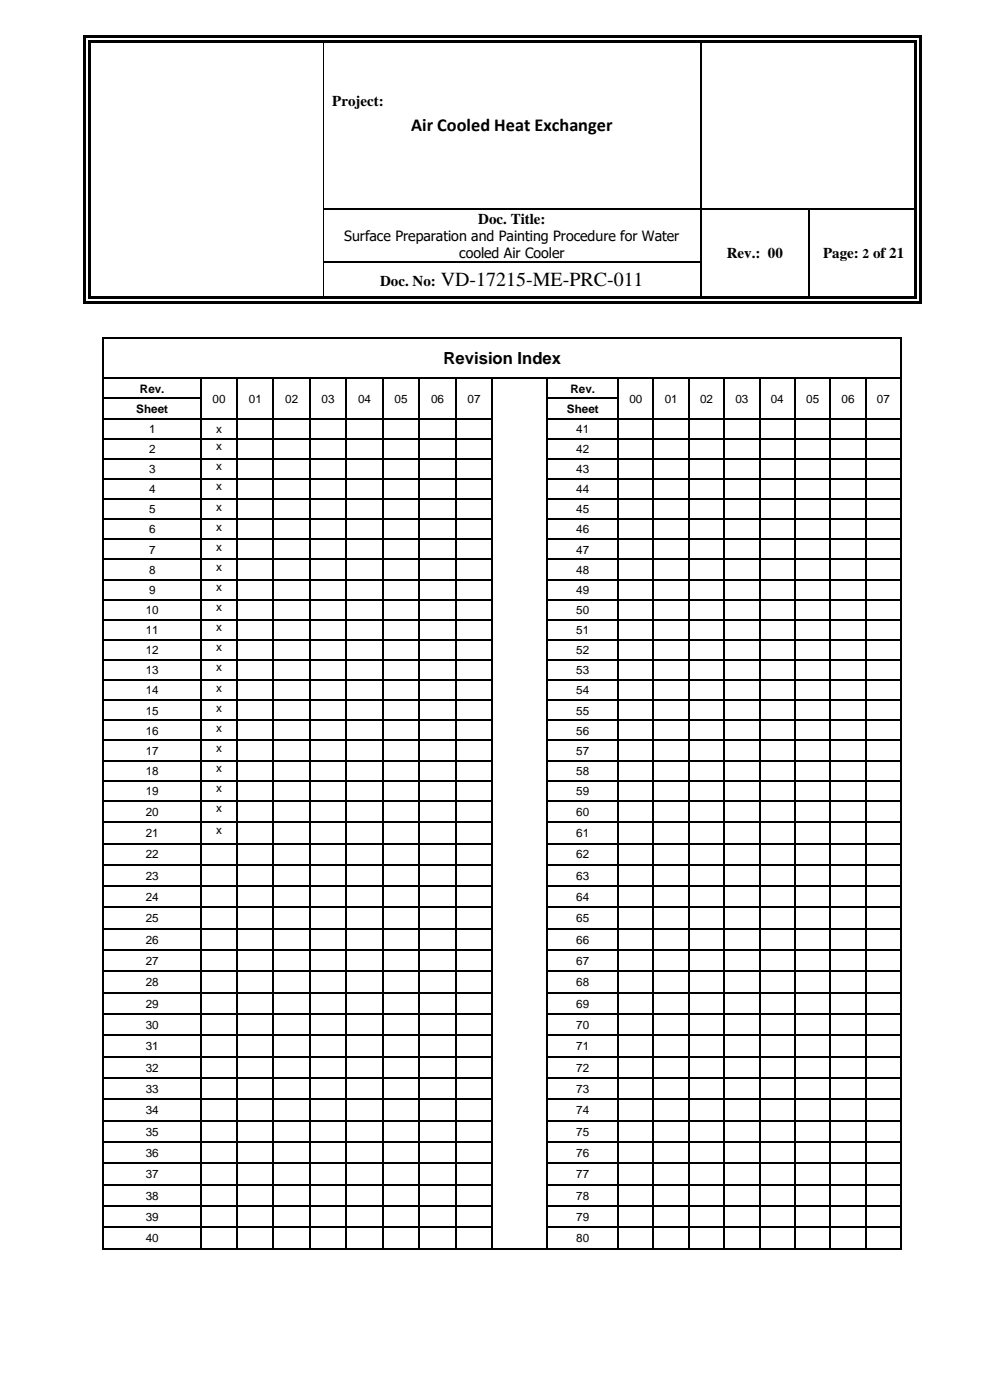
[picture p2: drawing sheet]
<svg xmlns="http://www.w3.org/2000/svg" width="210mm" height="297mm" viewBox="0 0 210 297" stroke-linecap="round" stroke-linejoin="round" font-family="sans-serif">
<defs><g id="words">
<text font-size="4.2" x="93.5" y="60.8">VD-17215-ME-PRC-011</text>
<text font-size="3.9" x="87.2" y="27.7">Air Cooled Heat Exchanger</text>
<text font-size="3.5" x="94.1" y="77.3">Revision Index</text>
<g font-size="3.2">
<text x="70.5" y="22.6">Project:</text>
<text x="101.4" y="47.4">Doc. Title:</text>
<text x="154.2" y="54.8">Rev.: 00</text>
<text x="174.6" y="54.8">Page:</text>
<text x="80.6" y="60.8">Doc. No:</text>
</g>
<g font-size="3">
<text x="73" y="51.1">Surface Preparation and Painting Procedure for Water</text>
<text x="97.4" y="54.7">cooled Air Cooler</text>
</g>
<text font-size="2.8" x="183" y="54.8">2 of 21</text>
<g font-size="2.5">
<text x="29.7" y="83.3">Rev.</text>
<text x="121" y="83.3">Rev.</text>
<text x="28.9" y="87.6">Sheet</text>
<text x="45.1" y="85.4">00</text>
<text x="52.8" y="85.4">01</text>
<text x="60.5" y="85.4">02</text>
<text x="68.2" y="85.4">03</text>
<text x="76" y="85.4">04</text>
<text x="83.7" y="85.4">05</text>
<text x="91.5" y="85.4">06</text>
<text x="99.2" y="85.4">07</text>
<text x="120.3" y="87.6">Sheet</text>
<text x="133.5" y="85.4">00</text>
<text x="141" y="85.4">01</text>
<text x="148.5" y="85.4">02</text>
<text x="156" y="85.4">03</text>
<text x="163.5" y="85.4">04</text>
<text x="171" y="85.4">05</text>
<text x="178.5" y="85.4">06</text>
<text x="186" y="85.4">07</text>
<text x="31.6" y="91.8">1</text>
<text x="45.9" y="91.8">x</text>
<text x="45.9" y="95.5">x</text>
<text x="122.3" y="91.8">41</text>
<text x="31.6" y="96.1">2</text>
<text x="31.6" y="100.4">3</text>
<text x="45.9" y="99.8">x</text>
<text x="122.3" y="96.1">42</text>
<text x="122.3" y="100.4">43</text>
<text x="31.6" y="104.6">4</text>
<text x="45.9" y="104">x</text>
<text x="122.3" y="104.6">44</text>
<text x="31.6" y="108.9">5</text>
<text x="31.6" y="113.2">6</text>
<text x="45.9" y="108.3">x</text>
<text x="45.9" y="112.6">x</text>
<text x="122.3" y="108.9">45</text>
<text x="122.3" y="113.2">46</text>
<text x="31.6" y="117.4">7</text>
<text x="45.9" y="116.8">x</text>
<text x="122.3" y="117.4">47</text>
<text x="31.6" y="121.7">8</text>
<text x="31.6" y="126">9</text>
<text x="45.9" y="121.1">x</text>
<text x="45.9" y="125.4">x</text>
<text x="122.3" y="121.7">48</text>
<text x="122.3" y="126">49</text>
<text x="30.9" y="130.2">10</text>
<text x="45.9" y="129.7">x</text>
<text x="122.3" y="130.2">50</text>
<text x="30.9" y="134.5">11</text>
<text x="45.9" y="133.9">x</text>
<text x="122.3" y="134.5">51</text>
<text x="30.9" y="138.8">12</text>
<text x="30.9" y="143.1">13</text>
<text x="45.9" y="138.2">x</text>
<text x="45.9" y="142.5">x</text>
<text x="122.3" y="138.8">52</text>
<text x="122.3" y="143.1">53</text>
<text x="30.9" y="147.3">14</text>
<text x="45.9" y="146.7">x</text>
<text x="122.3" y="147.3">54</text>
<text x="30.9" y="151.6">15</text>
<text x="30.9" y="155.9">16</text>
<text x="45.9" y="151">x</text>
<text x="45.9" y="155.3">x</text>
<text x="122.3" y="151.6">55</text>
<text x="122.3" y="155.9">56</text>
<text x="30.9" y="160.1">17</text>
<text x="45.9" y="159.5">x</text>
<text x="122.3" y="160.1">57</text>
<text x="30.9" y="164.4">18</text>
<text x="45.9" y="163.8">x</text>
<text x="122.3" y="164.4">58</text>
<text x="30.9" y="168.7">19</text>
<text x="30.9" y="173.1">20</text>
<text x="45.9" y="168.1">x</text>
<text x="45.9" y="172.4">x</text>
<text x="122.3" y="168.7">59</text>
<text x="122.3" y="173.1">60</text>
<text x="30.9" y="177.6">21</text>
<text x="45.9" y="176.9">x</text>
<text x="122.3" y="177.6">61</text>
<text x="30.9" y="182.1">22</text>
<text x="122.3" y="182.1">62</text>
<text x="30.9" y="186.6">23</text>
<text x="30.9" y="191.1">24</text>
<text x="122.3" y="186.6">63</text>
<text x="122.3" y="191.1">64</text>
<text x="30.9" y="195.7">25</text>
<text x="122.3" y="195.7">65</text>
<text x="30.9" y="200.2">26</text>
<text x="122.3" y="200.2">66</text>
<text x="30.9" y="204.7">27</text>
<text x="30.9" y="209.2">28</text>
<text x="122.3" y="204.7">67</text>
<text x="122.3" y="209.2">68</text>
<text x="30.9" y="213.8">29</text>
<text x="122.3" y="213.8">69</text>
<text x="30.9" y="218.3">30</text>
<text x="122.3" y="218.3">70</text>
<text x="30.9" y="222.8">31</text>
<text x="30.9" y="227.3">32</text>
<text x="122.3" y="222.8">71</text>
<text x="122.3" y="227.3">72</text>
<text x="30.9" y="231.9">33</text>
<text x="122.3" y="231.9">73</text>
<text x="30.9" y="236.4">34</text>
<text x="122.3" y="236.4">74</text>
<text x="30.9" y="240.9">35</text>
<text x="30.9" y="245.4">36</text>
<text x="122.3" y="240.9">75</text>
<text x="122.3" y="245.4">76</text>
<text x="30.9" y="250">37</text>
<text x="122.3" y="250">77</text>
<text x="30.9" y="254.5">38</text>
<text x="122.3" y="254.5">78</text>
<text x="30.9" y="259">39</text>
<text x="30.9" y="263.5">40</text>
<text x="122.3" y="259">79</text>
<text x="122.3" y="263.5">80</text>
</g>
</g></defs>
<g fill="#000">
<path d="M17.8 7.5h.5v1.6h-.5z" fill-rule="evenodd"/>
<path d="M17.8 7.5h1.5v.5h-1.5z" fill-rule="evenodd"/>
<path d="M18.8 8.6h.5v.5h-.5z" fill-rule="evenodd"/>
<path d="M18.8 8.6h.5v.5h-.5z" fill-rule="evenodd"/>
<path d="M19.3 7.5h49.2v.5h-49.2z" fill-rule="evenodd"/>
<path d="M19.3 8.6h49.2v.5h-49.2z" fill-rule="evenodd"/>
<path d="M68.5 7.5h1.6v.5h-1.6z" fill-rule="evenodd"/>
<path d="M68.5 8.6h1.6v.5h-1.6z" fill-rule="evenodd"/>
<path d="M70.1 7.5h78.3v.5h-78.3z" fill-rule="evenodd"/>
<path d="M70.1 8.6h78.3v.5h-78.3z" fill-rule="evenodd"/>
<path d="M148.4 7.5h1.6v.5h-1.6z" fill-rule="evenodd"/>
<path d="M148.4 8.6h1.6v.5h-1.6z" fill-rule="evenodd"/>
<path d="M150 7.5h43.9v.5h-43.9z" fill-rule="evenodd"/>
<path d="M150 8.6h43.9v.5h-43.9z" fill-rule="evenodd"/>
<path d="M193.9 7.5h1.6v.5h-1.6z" fill-rule="evenodd"/>
<path d="M193.9 8.6h.5v.5h-.5z" fill-rule="evenodd"/>
<path d="M193.9 8.6h.5v.5h-.5z" fill-rule="evenodd"/>
<path d="M194.9 7.5h.6v1.6h-.6z" fill-rule="evenodd"/>
<path d="M17.8 9.1h.5v35h-.5z" fill-rule="evenodd"/>
<path d="M17.8 44.1h.5v.3h-.5z" fill-rule="evenodd"/>
<path d="M17.8 44.4h.5v10.9h-.5z" fill-rule="evenodd"/>
<path d="M17.8 55.3h.5v.4h-.5z" fill-rule="evenodd"/>
<path d="M18.8 9.1h.5v35h-.5z" fill-rule="evenodd"/>
<path d="M18.8 44.1h.5v.3h-.5z" fill-rule="evenodd"/>
<path d="M18.8 44.4h.5v10.9h-.5z" fill-rule="evenodd"/>
<path d="M18.8 55.3h.5v.4h-.5z" fill-rule="evenodd"/>
<path d="M68.5 44.1h.2v.3h-.2z" fill-rule="evenodd"/>
<path d="M68.5 55.3h.2v.4h-.2z" fill-rule="evenodd"/>
<path d="M148.4 44.1h.4v.3h-.4z" fill-rule="evenodd"/>
<path d="M148.4 55.3h.4v.4h-.4z" fill-rule="evenodd"/>
<path d="M171.5 44.4h.3z" fill-rule="evenodd"/>
<path d="M171.5 44.1h.3v.3h-.3z" fill-rule="evenodd"/>
<path d="M171.5 55.3h.3v.4h-.3z" fill-rule="evenodd"/>
<path d="M193.9 9.1h.5v35h-.5z" fill-rule="evenodd"/>
<path d="M193.9 44.1h.5v.3h-.5z" fill-rule="evenodd"/>
<path d="M193.9 44.4h.5v10.9h-.5z" fill-rule="evenodd"/>
<path d="M193.9 55.3h.5v.4h-.5z" fill-rule="evenodd"/>
<path d="M194.9 9.1h.6v35h-.6z" fill-rule="evenodd"/>
<path d="M194.9 44.1h.6v.3h-.6z" fill-rule="evenodd"/>
<path d="M194.9 44.4h.6v10.9h-.6z" fill-rule="evenodd"/>
<path d="M194.9 55.3h.6v.4h-.6z" fill-rule="evenodd"/>
<path d="M17.8 55.7h.5v7.1h-.5z" fill-rule="evenodd"/>
<path d="M17.8 62.8h.5v1.6h-.5z" fill-rule="evenodd"/>
<path d="M17.8 63.9h1.5v.5h-1.5z" fill-rule="evenodd"/>
<path d="M18.8 55.7h.5v7.1h-.5z" fill-rule="evenodd"/>
<path d="M18.8 62.8h.5v.5h-.5z" fill-rule="evenodd"/>
<path d="M18.8 62.8h.5v.5h-.5z" fill-rule="evenodd"/>
<path d="M19.3 63.9h49.2v.5h-49.2z" fill-rule="evenodd"/>
<path d="M19.3 62.8h49.2v.5h-49.2z" fill-rule="evenodd"/>
<path d="M21.8 71.6h.2v.2h-.2z" fill-rule="evenodd"/>
<path d="M21.8 71.6h.2v.2h-.2z" fill-rule="evenodd"/>
<path d="M68.5 62.8h1.6v.5h-1.6z" fill-rule="evenodd"/>
<path d="M68.5 63.9h1.6v.5h-1.6z" fill-rule="evenodd"/>
<path d="M70.1 63.9h78.3v.5h-78.3z" fill-rule="evenodd"/>
<path d="M70.1 62.8h78.3v.5h-78.3z" fill-rule="evenodd"/>
<path d="M148.4 62.8h1.6v.5h-1.6z" fill-rule="evenodd"/>
<path d="M148.4 63.9h1.6v.5h-1.6z" fill-rule="evenodd"/>
<path d="M150 63.9h21.5v.5h-21.5z" fill-rule="evenodd"/>
<path d="M150 62.8h21.5v.5h-21.5z" fill-rule="evenodd"/>
<path d="M171.5 62.8h1.6v.5h-1.6z" fill-rule="evenodd"/>
<path d="M171.5 63.9h1.6v.5h-1.6z" fill-rule="evenodd"/>
<path d="M173.1 63.9h20.8v.5h-20.8z" fill-rule="evenodd"/>
<path d="M173.1 62.8h20.8v.5h-20.8z" fill-rule="evenodd"/>
<path d="M191 71.6h.2v.2h-.2z" fill-rule="evenodd"/>
<path d="M191 71.6h.2v.2h-.2z" fill-rule="evenodd"/>
<path d="M193.9 55.7h.5v7.1h-.5z" fill-rule="evenodd"/>
<path d="M193.9 63.9h1.6v.5h-1.6z" fill-rule="evenodd"/>
<path d="M193.9 62.8h.5v.5h-.5z" fill-rule="evenodd"/>
<path d="M193.9 62.8h.5v.5h-.5z" fill-rule="evenodd"/>
<path d="M194.9 55.7h.6v7.1h-.6z" fill-rule="evenodd"/>
<path d="M194.9 62.8h.6v1.6h-.6z" fill-rule="evenodd"/>
<path d="M21.8 80.1h.2v.3h-.2z" fill-rule="evenodd"/>
<path d="M21.8 84.4h.2v.3h-.2z" fill-rule="evenodd"/>
<path d="M21.8 88.7h.2v.2h-.2z" fill-rule="evenodd"/>
<path d="M21.8 92.9h.2v.3h-.2z" fill-rule="evenodd"/>
<path d="M21.8 97.2h.2v.3h-.2z" fill-rule="evenodd"/>
<path d="M42.5 80.4h.2z" fill-rule="evenodd"/>
<path d="M42.5 80.1h.2v.3h-.2z" fill-rule="evenodd"/>
<path d="M42.5 84.4h.2v.3h-.2z" fill-rule="evenodd"/>
<path d="M42.5 88.7h.2v.2h-.2z" fill-rule="evenodd"/>
<path d="M42.5 92.9h.2v.3h-.2z" fill-rule="evenodd"/>
<path d="M42.5 97.2h.2v.3h-.2z" fill-rule="evenodd"/>
<path d="M50.2 80.4h.2z" fill-rule="evenodd"/>
<path d="M50.2 80.1h.2v.3h-.2z" fill-rule="evenodd"/>
<path d="M50.2 84.4h.2v.3h-.2z" fill-rule="evenodd"/>
<path d="M50.2 88.7h.2v.2h-.2z" fill-rule="evenodd"/>
<path d="M50.2 92.9h.2v.3h-.2z" fill-rule="evenodd"/>
<path d="M50.2 97.2h.2v.3h-.2z" fill-rule="evenodd"/>
<path d="M57.9 80.4h.2z" fill-rule="evenodd"/>
<path d="M57.9 80.1h.2v.3h-.2z" fill-rule="evenodd"/>
<path d="M57.9 84.4h.2v.3h-.2z" fill-rule="evenodd"/>
<path d="M57.9 88.7h.2v.2h-.2z" fill-rule="evenodd"/>
<path d="M57.9 92.9h.2v.3h-.2z" fill-rule="evenodd"/>
<path d="M57.9 97.2h.2v.3h-.2z" fill-rule="evenodd"/>
<path d="M65.6 80.4h.2z" fill-rule="evenodd"/>
<path d="M65.6 80.1h.2v.3h-.2z" fill-rule="evenodd"/>
<path d="M65.6 84.4h.2v.3h-.2z" fill-rule="evenodd"/>
<path d="M65.6 88.7h.2v.2h-.2z" fill-rule="evenodd"/>
<path d="M65.6 92.9h.2v.3h-.2z" fill-rule="evenodd"/>
<path d="M65.6 97.2h.2v.3h-.2z" fill-rule="evenodd"/>
<path d="M73.3 80.4h.3z" fill-rule="evenodd"/>
<path d="M73.3 80.1h.3v.3h-.3z" fill-rule="evenodd"/>
<path d="M73.3 84.4h.3v.3h-.3z" fill-rule="evenodd"/>
<path d="M73.3 88.7h.3v.2h-.3z" fill-rule="evenodd"/>
<path d="M73.3 92.9h.3v.3h-.3z" fill-rule="evenodd"/>
<path d="M73.3 97.2h.3v.3h-.3z" fill-rule="evenodd"/>
<path d="M81.1 80.4h.2z" fill-rule="evenodd"/>
<path d="M81.1 80.1h.2v.3h-.2z" fill-rule="evenodd"/>
<path d="M81.1 84.4h.2v.3h-.2z" fill-rule="evenodd"/>
<path d="M81.1 88.7h.2v.2h-.2z" fill-rule="evenodd"/>
<path d="M81.1 92.9h.2v.3h-.2z" fill-rule="evenodd"/>
<path d="M81.1 97.2h.2v.3h-.2z" fill-rule="evenodd"/>
<path d="M88.8 80.4h.3z" fill-rule="evenodd"/>
<path d="M88.8 80.1h.3v.3h-.3z" fill-rule="evenodd"/>
<path d="M88.8 84.4h.3v.3h-.3z" fill-rule="evenodd"/>
<path d="M88.8 88.7h.3v.2h-.3z" fill-rule="evenodd"/>
<path d="M88.8 92.9h.3v.3h-.3z" fill-rule="evenodd"/>
<path d="M88.8 97.2h.3v.3h-.3z" fill-rule="evenodd"/>
<path d="M96.6 80.4h.2z" fill-rule="evenodd"/>
<path d="M96.6 80.1h.2v.3h-.2z" fill-rule="evenodd"/>
<path d="M96.6 84.4h.2v.3h-.2z" fill-rule="evenodd"/>
<path d="M96.6 88.7h.2v.2h-.2z" fill-rule="evenodd"/>
<path d="M96.6 92.9h.2v.3h-.2z" fill-rule="evenodd"/>
<path d="M96.6 97.2h.2v.3h-.2z" fill-rule="evenodd"/>
<path d="M104.3 80.4h.3z" fill-rule="evenodd"/>
<path d="M104.3 80.1h.3v.3h-.3z" fill-rule="evenodd"/>
<path d="M104.3 84.4h.3v.3h-.3z" fill-rule="evenodd"/>
<path d="M104.3 88.7h.3v.2h-.3z" fill-rule="evenodd"/>
<path d="M104.3 92.9h.3v.3h-.3z" fill-rule="evenodd"/>
<path d="M104.3 97.2h.3v.3h-.3z" fill-rule="evenodd"/>
<path d="M116 80.4h.2z" fill-rule="evenodd"/>
<path d="M116 80.1h.2v.3h-.2z" fill-rule="evenodd"/>
<path d="M116 84.4h.2v.3h-.2z" fill-rule="evenodd"/>
<path d="M116 88.7h.2v.2h-.2z" fill-rule="evenodd"/>
<path d="M116 92.9h.2v.3h-.2z" fill-rule="evenodd"/>
<path d="M116 97.2h.2v.3h-.2z" fill-rule="evenodd"/>
<path d="M131 80.4h.2z" fill-rule="evenodd"/>
<path d="M131 80.1h.2v.3h-.2z" fill-rule="evenodd"/>
<path d="M131 84.4h.2v.3h-.2z" fill-rule="evenodd"/>
<path d="M131 88.7h.2v.2h-.2z" fill-rule="evenodd"/>
<path d="M131 92.9h.2v.3h-.2z" fill-rule="evenodd"/>
<path d="M131 97.2h.2v.3h-.2z" fill-rule="evenodd"/>
<path d="M138.5 80.4h.2z" fill-rule="evenodd"/>
<path d="M138.5 80.1h.2v.3h-.2z" fill-rule="evenodd"/>
<path d="M138.5 84.4h.2v.3h-.2z" fill-rule="evenodd"/>
<path d="M138.5 88.7h.2v.2h-.2z" fill-rule="evenodd"/>
<path d="M138.5 92.9h.2v.3h-.2z" fill-rule="evenodd"/>
<path d="M138.5 97.2h.2v.3h-.2z" fill-rule="evenodd"/>
<path d="M146 80.4h.3z" fill-rule="evenodd"/>
<path d="M146 80.1h.3v.3h-.3z" fill-rule="evenodd"/>
<path d="M146 84.4h.3v.3h-.3z" fill-rule="evenodd"/>
<path d="M146 88.7h.3v.2h-.3z" fill-rule="evenodd"/>
<path d="M146 92.9h.3v.3h-.3z" fill-rule="evenodd"/>
<path d="M146 97.2h.3v.3h-.3z" fill-rule="evenodd"/>
<path d="M153.5 80.4h.3z" fill-rule="evenodd"/>
<path d="M153.5 80.1h.3v.3h-.3z" fill-rule="evenodd"/>
<path d="M153.5 84.4h.3v.3h-.3z" fill-rule="evenodd"/>
<path d="M153.5 88.7h.3v.2h-.3z" fill-rule="evenodd"/>
<path d="M153.5 92.9h.3v.3h-.3z" fill-rule="evenodd"/>
<path d="M153.5 97.2h.3v.3h-.3z" fill-rule="evenodd"/>
<path d="M161 80.4h.2z" fill-rule="evenodd"/>
<path d="M161 80.1h.2v.3h-.2z" fill-rule="evenodd"/>
<path d="M161 84.4h.2v.3h-.2z" fill-rule="evenodd"/>
<path d="M161 88.7h.2v.2h-.2z" fill-rule="evenodd"/>
<path d="M161 92.9h.2v.3h-.2z" fill-rule="evenodd"/>
<path d="M161 97.2h.2v.3h-.2z" fill-rule="evenodd"/>
<path d="M168.5 80.4h.2z" fill-rule="evenodd"/>
<path d="M168.5 80.1h.2v.3h-.2z" fill-rule="evenodd"/>
<path d="M168.5 84.4h.2v.3h-.2z" fill-rule="evenodd"/>
<path d="M168.5 88.7h.2v.2h-.2z" fill-rule="evenodd"/>
<path d="M168.5 92.9h.2v.3h-.2z" fill-rule="evenodd"/>
<path d="M168.5 97.2h.2v.3h-.2z" fill-rule="evenodd"/>
<path d="M176 80.4h.3z" fill-rule="evenodd"/>
<path d="M176 80.1h.3v.3h-.3z" fill-rule="evenodd"/>
<path d="M176 84.4h.3v.3h-.3z" fill-rule="evenodd"/>
<path d="M176 88.7h.3v.2h-.3z" fill-rule="evenodd"/>
<path d="M176 92.9h.3v.3h-.3z" fill-rule="evenodd"/>
<path d="M176 97.2h.3v.3h-.3z" fill-rule="evenodd"/>
<path d="M183.5 80.4h.2z" fill-rule="evenodd"/>
<path d="M183.5 80.1h.2v.3h-.2z" fill-rule="evenodd"/>
<path d="M183.5 84.4h.2v.3h-.2z" fill-rule="evenodd"/>
<path d="M183.5 88.7h.2v.2h-.2z" fill-rule="evenodd"/>
<path d="M183.5 92.9h.2v.3h-.2z" fill-rule="evenodd"/>
<path d="M183.5 97.2h.2v.3h-.2z" fill-rule="evenodd"/>
<path d="M191 80.1h.2v.3h-.2z" fill-rule="evenodd"/>
<path d="M191 84.4h.2v.3h-.2z" fill-rule="evenodd"/>
<path d="M191 88.7h.2v.2h-.2z" fill-rule="evenodd"/>
<path d="M191 92.9h.2v.3h-.2z" fill-rule="evenodd"/>
<path d="M191 97.2h.2v.3h-.2z" fill-rule="evenodd"/>
<path d="M21.8 101.5h.2v.3h-.2z" fill-rule="evenodd"/>
<path d="M21.8 105.7h.2v.3h-.2z" fill-rule="evenodd"/>
<path d="M21.8 110h.2v.3h-.2z" fill-rule="evenodd"/>
<path d="M21.8 114.3h.2v.3h-.2z" fill-rule="evenodd"/>
<path d="M21.8 118.5h.2v.3h-.2z" fill-rule="evenodd"/>
<path d="M42.5 101.5h.2v.3h-.2z" fill-rule="evenodd"/>
<path d="M42.5 105.7h.2v.3h-.2z" fill-rule="evenodd"/>
<path d="M42.5 110h.2v.3h-.2z" fill-rule="evenodd"/>
<path d="M42.5 114.3h.2v.3h-.2z" fill-rule="evenodd"/>
<path d="M42.5 118.5h.2v.3h-.2z" fill-rule="evenodd"/>
<path d="M50.2 101.5h.2v.3h-.2z" fill-rule="evenodd"/>
<path d="M50.2 105.7h.2v.3h-.2z" fill-rule="evenodd"/>
<path d="M50.2 110h.2v.3h-.2z" fill-rule="evenodd"/>
<path d="M50.2 114.3h.2v.3h-.2z" fill-rule="evenodd"/>
<path d="M50.2 118.5h.2v.3h-.2z" fill-rule="evenodd"/>
<path d="M57.9 101.5h.2v.3h-.2z" fill-rule="evenodd"/>
<path d="M57.9 105.7h.2v.3h-.2z" fill-rule="evenodd"/>
<path d="M57.9 110h.2v.3h-.2z" fill-rule="evenodd"/>
<path d="M57.9 114.3h.2v.3h-.2z" fill-rule="evenodd"/>
<path d="M57.9 118.5h.2v.3h-.2z" fill-rule="evenodd"/>
<path d="M65.6 101.5h.2v.3h-.2z" fill-rule="evenodd"/>
<path d="M65.6 105.7h.2v.3h-.2z" fill-rule="evenodd"/>
<path d="M65.6 110h.2v.3h-.2z" fill-rule="evenodd"/>
<path d="M65.6 114.3h.2v.3h-.2z" fill-rule="evenodd"/>
<path d="M65.6 118.5h.2v.3h-.2z" fill-rule="evenodd"/>
<path d="M73.3 101.5h.3v.3h-.3z" fill-rule="evenodd"/>
<path d="M73.3 105.7h.3v.3h-.3z" fill-rule="evenodd"/>
<path d="M73.3 110h.3v.3h-.3z" fill-rule="evenodd"/>
<path d="M73.3 114.3h.3v.3h-.3z" fill-rule="evenodd"/>
<path d="M73.3 118.5h.3v.3h-.3z" fill-rule="evenodd"/>
<path d="M81.1 101.5h.2v.3h-.2z" fill-rule="evenodd"/>
<path d="M81.1 105.7h.2v.3h-.2z" fill-rule="evenodd"/>
<path d="M81.1 110h.2v.3h-.2z" fill-rule="evenodd"/>
<path d="M81.1 114.3h.2v.3h-.2z" fill-rule="evenodd"/>
<path d="M81.1 118.5h.2v.3h-.2z" fill-rule="evenodd"/>
<path d="M88.8 101.5h.3v.3h-.3z" fill-rule="evenodd"/>
<path d="M88.8 105.7h.3v.3h-.3z" fill-rule="evenodd"/>
<path d="M88.8 110h.3v.3h-.3z" fill-rule="evenodd"/>
<path d="M88.8 114.3h.3v.3h-.3z" fill-rule="evenodd"/>
<path d="M88.8 118.5h.3v.3h-.3z" fill-rule="evenodd"/>
<path d="M96.6 101.5h.2v.3h-.2z" fill-rule="evenodd"/>
<path d="M96.6 105.7h.2v.3h-.2z" fill-rule="evenodd"/>
<path d="M96.6 110h.2v.3h-.2z" fill-rule="evenodd"/>
<path d="M96.6 114.3h.2v.3h-.2z" fill-rule="evenodd"/>
<path d="M96.6 118.5h.2v.3h-.2z" fill-rule="evenodd"/>
<path d="M104.3 101.5h.3v.3h-.3z" fill-rule="evenodd"/>
<path d="M104.3 105.7h.3v.3h-.3z" fill-rule="evenodd"/>
<path d="M104.3 110h.3v.3h-.3z" fill-rule="evenodd"/>
<path d="M104.3 114.3h.3v.3h-.3z" fill-rule="evenodd"/>
<path d="M104.3 118.5h.3v.3h-.3z" fill-rule="evenodd"/>
<path d="M116 101.5h.2v.3h-.2z" fill-rule="evenodd"/>
<path d="M116 105.7h.2v.3h-.2z" fill-rule="evenodd"/>
<path d="M116 110h.2v.3h-.2z" fill-rule="evenodd"/>
<path d="M116 114.3h.2v.3h-.2z" fill-rule="evenodd"/>
<path d="M116 118.5h.2v.3h-.2z" fill-rule="evenodd"/>
<path d="M131 101.5h.2v.3h-.2z" fill-rule="evenodd"/>
<path d="M131 105.7h.2v.3h-.2z" fill-rule="evenodd"/>
<path d="M131 110h.2v.3h-.2z" fill-rule="evenodd"/>
<path d="M131 114.3h.2v.3h-.2z" fill-rule="evenodd"/>
<path d="M131 118.5h.2v.3h-.2z" fill-rule="evenodd"/>
<path d="M138.5 101.5h.2v.3h-.2z" fill-rule="evenodd"/>
<path d="M138.5 105.7h.2v.3h-.2z" fill-rule="evenodd"/>
<path d="M138.5 110h.2v.3h-.2z" fill-rule="evenodd"/>
<path d="M138.5 114.3h.2v.3h-.2z" fill-rule="evenodd"/>
<path d="M138.5 118.5h.2v.3h-.2z" fill-rule="evenodd"/>
<path d="M146 101.5h.3v.3h-.3z" fill-rule="evenodd"/>
<path d="M146 105.7h.3v.3h-.3z" fill-rule="evenodd"/>
<path d="M146 110h.3v.3h-.3z" fill-rule="evenodd"/>
<path d="M146 114.3h.3v.3h-.3z" fill-rule="evenodd"/>
<path d="M146 118.5h.3v.3h-.3z" fill-rule="evenodd"/>
<path d="M153.5 101.5h.3v.3h-.3z" fill-rule="evenodd"/>
<path d="M153.5 105.7h.3v.3h-.3z" fill-rule="evenodd"/>
<path d="M153.5 110h.3v.3h-.3z" fill-rule="evenodd"/>
<path d="M153.5 114.3h.3v.3h-.3z" fill-rule="evenodd"/>
<path d="M153.5 118.5h.3v.3h-.3z" fill-rule="evenodd"/>
<path d="M161 101.5h.2v.3h-.2z" fill-rule="evenodd"/>
<path d="M161 105.7h.2v.3h-.2z" fill-rule="evenodd"/>
<path d="M161 110h.2v.3h-.2z" fill-rule="evenodd"/>
<path d="M161 114.3h.2v.3h-.2z" fill-rule="evenodd"/>
<path d="M161 118.5h.2v.3h-.2z" fill-rule="evenodd"/>
<path d="M168.5 101.5h.2v.3h-.2z" fill-rule="evenodd"/>
<path d="M168.5 105.7h.2v.3h-.2z" fill-rule="evenodd"/>
<path d="M168.5 110h.2v.3h-.2z" fill-rule="evenodd"/>
<path d="M168.5 114.3h.2v.3h-.2z" fill-rule="evenodd"/>
<path d="M168.5 118.5h.2v.3h-.2z" fill-rule="evenodd"/>
<path d="M176 101.5h.3v.3h-.3z" fill-rule="evenodd"/>
<path d="M176 105.7h.3v.3h-.3z" fill-rule="evenodd"/>
<path d="M176 110h.3v.3h-.3z" fill-rule="evenodd"/>
<path d="M176 114.3h.3v.3h-.3z" fill-rule="evenodd"/>
<path d="M176 118.5h.3v.3h-.3z" fill-rule="evenodd"/>
<path d="M183.5 101.5h.2v.3h-.2z" fill-rule="evenodd"/>
<path d="M183.5 105.7h.2v.3h-.2z" fill-rule="evenodd"/>
<path d="M183.5 110h.2v.3h-.2z" fill-rule="evenodd"/>
<path d="M183.5 114.3h.2v.3h-.2z" fill-rule="evenodd"/>
<path d="M183.5 118.5h.2v.3h-.2z" fill-rule="evenodd"/>
<path d="M191 101.5h.2v.3h-.2z" fill-rule="evenodd"/>
<path d="M191 105.7h.2v.3h-.2z" fill-rule="evenodd"/>
<path d="M191 110h.2v.3h-.2z" fill-rule="evenodd"/>
<path d="M191 114.3h.2v.3h-.2z" fill-rule="evenodd"/>
<path d="M191 118.5h.2v.3h-.2z" fill-rule="evenodd"/>
<path d="M21.8 122.8h.2v.3h-.2z" fill-rule="evenodd"/>
<path d="M21.8 127.1h.2v.3h-.2z" fill-rule="evenodd"/>
<path d="M21.8 131.3h.2v.3h-.2z" fill-rule="evenodd"/>
<path d="M21.8 135.6h.2v.3h-.2z" fill-rule="evenodd"/>
<path d="M42.5 122.8h.2v.3h-.2z" fill-rule="evenodd"/>
<path d="M42.5 127.1h.2v.3h-.2z" fill-rule="evenodd"/>
<path d="M42.5 131.3h.2v.3h-.2z" fill-rule="evenodd"/>
<path d="M42.5 135.6h.2v.3h-.2z" fill-rule="evenodd"/>
<path d="M50.2 122.8h.2v.3h-.2z" fill-rule="evenodd"/>
<path d="M50.2 127.1h.2v.3h-.2z" fill-rule="evenodd"/>
<path d="M50.2 131.3h.2v.3h-.2z" fill-rule="evenodd"/>
<path d="M50.2 135.6h.2v.3h-.2z" fill-rule="evenodd"/>
<path d="M57.9 122.8h.2v.3h-.2z" fill-rule="evenodd"/>
<path d="M57.9 127.1h.2v.3h-.2z" fill-rule="evenodd"/>
<path d="M57.9 131.3h.2v.3h-.2z" fill-rule="evenodd"/>
<path d="M57.9 135.6h.2v.3h-.2z" fill-rule="evenodd"/>
<path d="M65.6 122.8h.2v.3h-.2z" fill-rule="evenodd"/>
<path d="M65.6 127.1h.2v.3h-.2z" fill-rule="evenodd"/>
<path d="M65.6 131.3h.2v.3h-.2z" fill-rule="evenodd"/>
<path d="M65.6 135.6h.2v.3h-.2z" fill-rule="evenodd"/>
<path d="M73.3 122.8h.3v.3h-.3z" fill-rule="evenodd"/>
<path d="M73.3 127.1h.3v.3h-.3z" fill-rule="evenodd"/>
<path d="M73.3 131.3h.3v.3h-.3z" fill-rule="evenodd"/>
<path d="M73.3 135.6h.3v.3h-.3z" fill-rule="evenodd"/>
<path d="M81.1 122.8h.2v.3h-.2z" fill-rule="evenodd"/>
<path d="M81.1 127.1h.2v.3h-.2z" fill-rule="evenodd"/>
<path d="M81.1 131.3h.2v.3h-.2z" fill-rule="evenodd"/>
<path d="M81.1 135.6h.2v.3h-.2z" fill-rule="evenodd"/>
<path d="M88.8 122.8h.3v.3h-.3z" fill-rule="evenodd"/>
<path d="M88.8 127.1h.3v.3h-.3z" fill-rule="evenodd"/>
<path d="M88.8 131.3h.3v.3h-.3z" fill-rule="evenodd"/>
<path d="M88.8 135.6h.3v.3h-.3z" fill-rule="evenodd"/>
<path d="M96.6 122.8h.2v.3h-.2z" fill-rule="evenodd"/>
<path d="M96.6 127.1h.2v.3h-.2z" fill-rule="evenodd"/>
<path d="M96.6 131.3h.2v.3h-.2z" fill-rule="evenodd"/>
<path d="M96.6 135.6h.2v.3h-.2z" fill-rule="evenodd"/>
<path d="M104.3 122.8h.3v.3h-.3z" fill-rule="evenodd"/>
<path d="M104.3 127.1h.3v.3h-.3z" fill-rule="evenodd"/>
<path d="M104.3 131.3h.3v.3h-.3z" fill-rule="evenodd"/>
<path d="M104.3 135.6h.3v.3h-.3z" fill-rule="evenodd"/>
<path d="M116 122.8h.2v.3h-.2z" fill-rule="evenodd"/>
<path d="M116 127.1h.2v.3h-.2z" fill-rule="evenodd"/>
<path d="M116 131.3h.2v.3h-.2z" fill-rule="evenodd"/>
<path d="M116 135.6h.2v.3h-.2z" fill-rule="evenodd"/>
<path d="M131 122.8h.2v.3h-.2z" fill-rule="evenodd"/>
<path d="M131 127.1h.2v.3h-.2z" fill-rule="evenodd"/>
<path d="M131 131.3h.2v.3h-.2z" fill-rule="evenodd"/>
<path d="M131 135.6h.2v.3h-.2z" fill-rule="evenodd"/>
<path d="M138.5 122.8h.2v.3h-.2z" fill-rule="evenodd"/>
<path d="M138.5 127.1h.2v.3h-.2z" fill-rule="evenodd"/>
<path d="M138.5 131.3h.2v.3h-.2z" fill-rule="evenodd"/>
<path d="M138.5 135.6h.2v.3h-.2z" fill-rule="evenodd"/>
<path d="M146 122.8h.3v.3h-.3z" fill-rule="evenodd"/>
<path d="M146 127.1h.3v.3h-.3z" fill-rule="evenodd"/>
<path d="M146 131.3h.3v.3h-.3z" fill-rule="evenodd"/>
<path d="M146 135.6h.3v.3h-.3z" fill-rule="evenodd"/>
<path d="M153.5 122.8h.3v.3h-.3z" fill-rule="evenodd"/>
<path d="M153.5 127.1h.3v.3h-.3z" fill-rule="evenodd"/>
<path d="M153.5 131.3h.3v.3h-.3z" fill-rule="evenodd"/>
<path d="M153.5 135.6h.3v.3h-.3z" fill-rule="evenodd"/>
<path d="M161 122.8h.2v.3h-.2z" fill-rule="evenodd"/>
<path d="M161 127.1h.2v.3h-.2z" fill-rule="evenodd"/>
<path d="M161 131.3h.2v.3h-.2z" fill-rule="evenodd"/>
<path d="M161 135.6h.2v.3h-.2z" fill-rule="evenodd"/>
<path d="M168.5 122.8h.2v.3h-.2z" fill-rule="evenodd"/>
<path d="M168.5 127.1h.2v.3h-.2z" fill-rule="evenodd"/>
<path d="M168.5 131.3h.2v.3h-.2z" fill-rule="evenodd"/>
<path d="M168.5 135.6h.2v.3h-.2z" fill-rule="evenodd"/>
<path d="M176 122.8h.3v.3h-.3z" fill-rule="evenodd"/>
<path d="M176 127.1h.3v.3h-.3z" fill-rule="evenodd"/>
<path d="M176 131.3h.3v.3h-.3z" fill-rule="evenodd"/>
<path d="M176 135.6h.3v.3h-.3z" fill-rule="evenodd"/>
<path d="M183.5 122.8h.2v.3h-.2z" fill-rule="evenodd"/>
<path d="M183.5 127.1h.2v.3h-.2z" fill-rule="evenodd"/>
<path d="M183.5 131.3h.2v.3h-.2z" fill-rule="evenodd"/>
<path d="M183.5 135.6h.2v.3h-.2z" fill-rule="evenodd"/>
<path d="M191 122.8h.2v.3h-.2z" fill-rule="evenodd"/>
<path d="M191 127.1h.2v.3h-.2z" fill-rule="evenodd"/>
<path d="M191 131.3h.2v.3h-.2z" fill-rule="evenodd"/>
<path d="M191 135.6h.2v.3h-.2z" fill-rule="evenodd"/>
<path d="M21.8 139.9h.2v.3h-.2z" fill-rule="evenodd"/>
<path d="M21.8 144.2h.2v.2h-.2z" fill-rule="evenodd"/>
<path d="M21.8 148.4h.2v.3h-.2z" fill-rule="evenodd"/>
<path d="M21.8 152.7h.2v.3h-.2z" fill-rule="evenodd"/>
<path d="M21.8 157h.2v.2h-.2z" fill-rule="evenodd"/>
<path d="M42.5 139.9h.2v.3h-.2z" fill-rule="evenodd"/>
<path d="M42.5 144.2h.2v.2h-.2z" fill-rule="evenodd"/>
<path d="M42.5 148.4h.2v.3h-.2z" fill-rule="evenodd"/>
<path d="M42.5 152.7h.2v.3h-.2z" fill-rule="evenodd"/>
<path d="M42.5 157h.2v.2h-.2z" fill-rule="evenodd"/>
<path d="M50.2 139.9h.2v.3h-.2z" fill-rule="evenodd"/>
<path d="M50.2 144.2h.2v.2h-.2z" fill-rule="evenodd"/>
<path d="M50.2 148.4h.2v.3h-.2z" fill-rule="evenodd"/>
<path d="M50.2 152.7h.2v.3h-.2z" fill-rule="evenodd"/>
<path d="M50.2 157h.2v.2h-.2z" fill-rule="evenodd"/>
<path d="M57.9 139.9h.2v.3h-.2z" fill-rule="evenodd"/>
<path d="M57.9 144.2h.2v.2h-.2z" fill-rule="evenodd"/>
<path d="M57.9 148.4h.2v.3h-.2z" fill-rule="evenodd"/>
<path d="M57.9 152.7h.2v.3h-.2z" fill-rule="evenodd"/>
<path d="M57.9 157h.2v.2h-.2z" fill-rule="evenodd"/>
<path d="M65.6 139.9h.2v.3h-.2z" fill-rule="evenodd"/>
<path d="M65.6 144.2h.2v.2h-.2z" fill-rule="evenodd"/>
<path d="M65.6 148.4h.2v.3h-.2z" fill-rule="evenodd"/>
<path d="M65.6 152.7h.2v.3h-.2z" fill-rule="evenodd"/>
<path d="M65.6 157h.2v.2h-.2z" fill-rule="evenodd"/>
<path d="M73.3 139.9h.3v.3h-.3z" fill-rule="evenodd"/>
<path d="M73.3 144.2h.3v.2h-.3z" fill-rule="evenodd"/>
<path d="M73.3 148.4h.3v.3h-.3z" fill-rule="evenodd"/>
<path d="M73.3 152.7h.3v.3h-.3z" fill-rule="evenodd"/>
<path d="M73.3 157h.3v.2h-.3z" fill-rule="evenodd"/>
<path d="M81.1 139.9h.2v.3h-.2z" fill-rule="evenodd"/>
<path d="M81.1 144.2h.2v.2h-.2z" fill-rule="evenodd"/>
<path d="M81.1 148.4h.2v.3h-.2z" fill-rule="evenodd"/>
<path d="M81.1 152.7h.2v.3h-.2z" fill-rule="evenodd"/>
<path d="M81.1 157h.2v.2h-.2z" fill-rule="evenodd"/>
<path d="M88.8 139.9h.3v.3h-.3z" fill-rule="evenodd"/>
<path d="M88.8 144.2h.3v.2h-.3z" fill-rule="evenodd"/>
<path d="M88.8 148.4h.3v.3h-.3z" fill-rule="evenodd"/>
<path d="M88.8 152.7h.3v.3h-.3z" fill-rule="evenodd"/>
<path d="M88.8 157h.3v.2h-.3z" fill-rule="evenodd"/>
<path d="M96.6 139.9h.2v.3h-.2z" fill-rule="evenodd"/>
<path d="M96.6 144.2h.2v.2h-.2z" fill-rule="evenodd"/>
<path d="M96.6 148.4h.2v.3h-.2z" fill-rule="evenodd"/>
<path d="M96.6 152.7h.2v.3h-.2z" fill-rule="evenodd"/>
<path d="M96.6 157h.2v.2h-.2z" fill-rule="evenodd"/>
<path d="M104.3 139.9h.3v.3h-.3z" fill-rule="evenodd"/>
<path d="M104.3 144.2h.3v.2h-.3z" fill-rule="evenodd"/>
<path d="M104.3 148.4h.3v.3h-.3z" fill-rule="evenodd"/>
<path d="M104.3 152.7h.3v.3h-.3z" fill-rule="evenodd"/>
<path d="M104.3 157h.3v.2h-.3z" fill-rule="evenodd"/>
<path d="M116 139.9h.2v.3h-.2z" fill-rule="evenodd"/>
<path d="M116 144.2h.2v.2h-.2z" fill-rule="evenodd"/>
<path d="M116 148.4h.2v.3h-.2z" fill-rule="evenodd"/>
<path d="M116 152.7h.2v.3h-.2z" fill-rule="evenodd"/>
<path d="M116 157h.2v.2h-.2z" fill-rule="evenodd"/>
<path d="M131 139.9h.2v.3h-.2z" fill-rule="evenodd"/>
<path d="M131 144.2h.2v.2h-.2z" fill-rule="evenodd"/>
<path d="M131 148.4h.2v.3h-.2z" fill-rule="evenodd"/>
<path d="M131 152.7h.2v.3h-.2z" fill-rule="evenodd"/>
<path d="M131 157h.2v.2h-.2z" fill-rule="evenodd"/>
<path d="M138.5 139.9h.2v.3h-.2z" fill-rule="evenodd"/>
<path d="M138.5 144.2h.2v.2h-.2z" fill-rule="evenodd"/>
<path d="M138.5 148.4h.2v.3h-.2z" fill-rule="evenodd"/>
<path d="M138.5 152.7h.2v.3h-.2z" fill-rule="evenodd"/>
<path d="M138.5 157h.2v.2h-.2z" fill-rule="evenodd"/>
<path d="M146 139.9h.3v.3h-.3z" fill-rule="evenodd"/>
<path d="M146 144.2h.3v.2h-.3z" fill-rule="evenodd"/>
<path d="M146 148.4h.3v.3h-.3z" fill-rule="evenodd"/>
<path d="M146 152.7h.3v.3h-.3z" fill-rule="evenodd"/>
<path d="M146 157h.3v.2h-.3z" fill-rule="evenodd"/>
<path d="M153.5 139.9h.3v.3h-.3z" fill-rule="evenodd"/>
<path d="M153.5 144.2h.3v.2h-.3z" fill-rule="evenodd"/>
<path d="M153.5 148.4h.3v.3h-.3z" fill-rule="evenodd"/>
<path d="M153.5 152.7h.3v.3h-.3z" fill-rule="evenodd"/>
<path d="M153.5 157h.3v.2h-.3z" fill-rule="evenodd"/>
<path d="M161 139.9h.2v.3h-.2z" fill-rule="evenodd"/>
<path d="M161 144.2h.2v.2h-.2z" fill-rule="evenodd"/>
<path d="M161 148.4h.2v.3h-.2z" fill-rule="evenodd"/>
<path d="M161 152.7h.2v.3h-.2z" fill-rule="evenodd"/>
<path d="M161 157h.2v.2h-.2z" fill-rule="evenodd"/>
<path d="M168.5 139.9h.2v.3h-.2z" fill-rule="evenodd"/>
<path d="M168.5 144.2h.2v.2h-.2z" fill-rule="evenodd"/>
<path d="M168.5 148.4h.2v.3h-.2z" fill-rule="evenodd"/>
<path d="M168.5 152.7h.2v.3h-.2z" fill-rule="evenodd"/>
<path d="M168.5 157h.2v.2h-.2z" fill-rule="evenodd"/>
<path d="M176 139.9h.3v.3h-.3z" fill-rule="evenodd"/>
<path d="M176 144.2h.3v.2h-.3z" fill-rule="evenodd"/>
<path d="M176 148.4h.3v.3h-.3z" fill-rule="evenodd"/>
<path d="M176 152.7h.3v.3h-.3z" fill-rule="evenodd"/>
<path d="M176 157h.3v.2h-.3z" fill-rule="evenodd"/>
<path d="M183.5 139.9h.2v.3h-.2z" fill-rule="evenodd"/>
<path d="M183.5 144.2h.2v.2h-.2z" fill-rule="evenodd"/>
<path d="M183.5 148.4h.2v.3h-.2z" fill-rule="evenodd"/>
<path d="M183.5 152.7h.2v.3h-.2z" fill-rule="evenodd"/>
<path d="M183.5 157h.2v.2h-.2z" fill-rule="evenodd"/>
<path d="M191 139.9h.2v.3h-.2z" fill-rule="evenodd"/>
<path d="M191 144.2h.2v.2h-.2z" fill-rule="evenodd"/>
<path d="M191 148.4h.2v.3h-.2z" fill-rule="evenodd"/>
<path d="M191 152.7h.2v.3h-.2z" fill-rule="evenodd"/>
<path d="M191 157h.2v.2h-.2z" fill-rule="evenodd"/>
<path d="M21.8 161.2h.2v.3h-.2z" fill-rule="evenodd"/>
<path d="M21.8 165.5h.2v.3h-.2z" fill-rule="evenodd"/>
<path d="M21.8 169.8h.2v.2h-.2z" fill-rule="evenodd"/>
<path d="M21.8 174.3h.2v.3h-.2z" fill-rule="evenodd"/>
<path d="M21.8 178.8h.2v.3h-.2z" fill-rule="evenodd"/>
<path d="M42.5 161.2h.2v.3h-.2z" fill-rule="evenodd"/>
<path d="M42.5 165.5h.2v.3h-.2z" fill-rule="evenodd"/>
<path d="M42.5 169.8h.2v.2h-.2z" fill-rule="evenodd"/>
<path d="M42.5 174.3h.2v.3h-.2z" fill-rule="evenodd"/>
<path d="M42.5 178.8h.2v.3h-.2z" fill-rule="evenodd"/>
<path d="M50.2 161.2h.2v.3h-.2z" fill-rule="evenodd"/>
<path d="M50.2 165.5h.2v.3h-.2z" fill-rule="evenodd"/>
<path d="M50.2 169.8h.2v.2h-.2z" fill-rule="evenodd"/>
<path d="M50.2 174.3h.2v.3h-.2z" fill-rule="evenodd"/>
<path d="M50.2 178.8h.2v.3h-.2z" fill-rule="evenodd"/>
<path d="M57.9 161.2h.2v.3h-.2z" fill-rule="evenodd"/>
<path d="M57.9 165.5h.2v.3h-.2z" fill-rule="evenodd"/>
<path d="M57.9 169.8h.2v.2h-.2z" fill-rule="evenodd"/>
<path d="M57.9 174.3h.2v.3h-.2z" fill-rule="evenodd"/>
<path d="M57.9 178.8h.2v.3h-.2z" fill-rule="evenodd"/>
<path d="M65.6 161.2h.2v.3h-.2z" fill-rule="evenodd"/>
<path d="M65.6 165.5h.2v.3h-.2z" fill-rule="evenodd"/>
<path d="M65.6 169.8h.2v.2h-.2z" fill-rule="evenodd"/>
<path d="M65.6 174.3h.2v.3h-.2z" fill-rule="evenodd"/>
<path d="M65.6 178.8h.2v.3h-.2z" fill-rule="evenodd"/>
<path d="M73.3 161.2h.3v.3h-.3z" fill-rule="evenodd"/>
<path d="M73.3 165.5h.3v.3h-.3z" fill-rule="evenodd"/>
<path d="M73.3 169.8h.3v.2h-.3z" fill-rule="evenodd"/>
<path d="M73.3 174.3h.3v.3h-.3z" fill-rule="evenodd"/>
<path d="M73.3 178.8h.3v.3h-.3z" fill-rule="evenodd"/>
<path d="M81.1 161.2h.2v.3h-.2z" fill-rule="evenodd"/>
<path d="M81.1 165.5h.2v.3h-.2z" fill-rule="evenodd"/>
<path d="M81.1 169.8h.2v.2h-.2z" fill-rule="evenodd"/>
<path d="M81.1 174.3h.2v.3h-.2z" fill-rule="evenodd"/>
<path d="M81.1 178.8h.2v.3h-.2z" fill-rule="evenodd"/>
<path d="M88.8 161.2h.3v.3h-.3z" fill-rule="evenodd"/>
<path d="M88.8 165.5h.3v.3h-.3z" fill-rule="evenodd"/>
<path d="M88.8 169.8h.3v.2h-.3z" fill-rule="evenodd"/>
<path d="M88.8 174.3h.3v.3h-.3z" fill-rule="evenodd"/>
<path d="M88.8 178.8h.3v.3h-.3z" fill-rule="evenodd"/>
<path d="M96.6 161.2h.2v.3h-.2z" fill-rule="evenodd"/>
<path d="M96.6 165.5h.2v.3h-.2z" fill-rule="evenodd"/>
<path d="M96.6 169.8h.2v.2h-.2z" fill-rule="evenodd"/>
<path d="M96.6 174.3h.2v.3h-.2z" fill-rule="evenodd"/>
<path d="M96.6 178.8h.2v.3h-.2z" fill-rule="evenodd"/>
<path d="M104.3 161.2h.3v.3h-.3z" fill-rule="evenodd"/>
<path d="M104.3 165.5h.3v.3h-.3z" fill-rule="evenodd"/>
<path d="M104.3 169.8h.3v.2h-.3z" fill-rule="evenodd"/>
<path d="M104.3 174.3h.3v.3h-.3z" fill-rule="evenodd"/>
<path d="M104.3 178.8h.3v.3h-.3z" fill-rule="evenodd"/>
<path d="M116 161.2h.2v.3h-.2z" fill-rule="evenodd"/>
<path d="M116 165.5h.2v.3h-.2z" fill-rule="evenodd"/>
<path d="M116 169.8h.2v.2h-.2z" fill-rule="evenodd"/>
<path d="M116 174.3h.2v.3h-.2z" fill-rule="evenodd"/>
<path d="M116 178.8h.2v.3h-.2z" fill-rule="evenodd"/>
<path d="M131 161.2h.2v.3h-.2z" fill-rule="evenodd"/>
<path d="M131 165.5h.2v.3h-.2z" fill-rule="evenodd"/>
<path d="M131 169.8h.2v.2h-.2z" fill-rule="evenodd"/>
<path d="M131 174.3h.2v.3h-.2z" fill-rule="evenodd"/>
<path d="M131 178.8h.2v.3h-.2z" fill-rule="evenodd"/>
<path d="M138.5 161.2h.2v.3h-.2z" fill-rule="evenodd"/>
<path d="M138.5 165.5h.2v.3h-.2z" fill-rule="evenodd"/>
<path d="M138.5 169.8h.2v.2h-.2z" fill-rule="evenodd"/>
<path d="M138.5 174.3h.2v.3h-.2z" fill-rule="evenodd"/>
<path d="M138.5 178.8h.2v.3h-.2z" fill-rule="evenodd"/>
<path d="M146 161.2h.3v.3h-.3z" fill-rule="evenodd"/>
<path d="M146 165.5h.3v.3h-.3z" fill-rule="evenodd"/>
<path d="M146 169.8h.3v.2h-.3z" fill-rule="evenodd"/>
<path d="M146 174.3h.3v.3h-.3z" fill-rule="evenodd"/>
<path d="M146 178.8h.3v.3h-.3z" fill-rule="evenodd"/>
<path d="M153.5 161.2h.3v.3h-.3z" fill-rule="evenodd"/>
<path d="M153.5 165.5h.3v.3h-.3z" fill-rule="evenodd"/>
<path d="M153.5 169.8h.3v.2h-.3z" fill-rule="evenodd"/>
<path d="M153.5 174.3h.3v.3h-.3z" fill-rule="evenodd"/>
<path d="M153.5 178.8h.3v.3h-.3z" fill-rule="evenodd"/>
<path d="M161 161.2h.2v.3h-.2z" fill-rule="evenodd"/>
<path d="M161 165.5h.2v.3h-.2z" fill-rule="evenodd"/>
<path d="M161 169.8h.2v.2h-.2z" fill-rule="evenodd"/>
<path d="M161 174.3h.2v.3h-.2z" fill-rule="evenodd"/>
<path d="M161 178.8h.2v.3h-.2z" fill-rule="evenodd"/>
<path d="M168.5 161.2h.2v.3h-.2z" fill-rule="evenodd"/>
<path d="M168.5 165.5h.2v.3h-.2z" fill-rule="evenodd"/>
<path d="M168.5 169.8h.2v.2h-.2z" fill-rule="evenodd"/>
<path d="M168.5 174.3h.2v.3h-.2z" fill-rule="evenodd"/>
<path d="M168.5 178.8h.2v.3h-.2z" fill-rule="evenodd"/>
<path d="M176 161.2h.3v.3h-.3z" fill-rule="evenodd"/>
<path d="M176 165.5h.3v.3h-.3z" fill-rule="evenodd"/>
<path d="M176 169.8h.3v.2h-.3z" fill-rule="evenodd"/>
<path d="M176 174.3h.3v.3h-.3z" fill-rule="evenodd"/>
<path d="M176 178.8h.3v.3h-.3z" fill-rule="evenodd"/>
<path d="M183.5 161.2h.2v.3h-.2z" fill-rule="evenodd"/>
<path d="M183.5 165.5h.2v.3h-.2z" fill-rule="evenodd"/>
<path d="M183.5 169.8h.2v.2h-.2z" fill-rule="evenodd"/>
<path d="M183.5 174.3h.2v.3h-.2z" fill-rule="evenodd"/>
<path d="M183.5 178.8h.2v.3h-.2z" fill-rule="evenodd"/>
<path d="M191 161.2h.2v.3h-.2z" fill-rule="evenodd"/>
<path d="M191 165.5h.2v.3h-.2z" fill-rule="evenodd"/>
<path d="M191 169.8h.2v.2h-.2z" fill-rule="evenodd"/>
<path d="M191 174.3h.2v.3h-.2z" fill-rule="evenodd"/>
<path d="M191 178.8h.2v.3h-.2z" fill-rule="evenodd"/>
<path d="M21.8 183.4h.2v.2h-.2z" fill-rule="evenodd"/>
<path d="M21.8 187.9h.2v.2h-.2z" fill-rule="evenodd"/>
<path d="M21.8 192.4h.2v.3h-.2z" fill-rule="evenodd"/>
<path d="M21.8 196.9h.2v.3h-.2z" fill-rule="evenodd"/>
<path d="M42.5 183.4h.2v.2h-.2z" fill-rule="evenodd"/>
<path d="M42.5 187.9h.2v.2h-.2z" fill-rule="evenodd"/>
<path d="M42.5 192.4h.2v.3h-.2z" fill-rule="evenodd"/>
<path d="M42.5 196.9h.2v.3h-.2z" fill-rule="evenodd"/>
<path d="M50.2 183.4h.2v.2h-.2z" fill-rule="evenodd"/>
<path d="M50.2 187.9h.2v.2h-.2z" fill-rule="evenodd"/>
<path d="M50.2 192.4h.2v.3h-.2z" fill-rule="evenodd"/>
<path d="M50.2 196.9h.2v.3h-.2z" fill-rule="evenodd"/>
<path d="M57.9 183.4h.2v.2h-.2z" fill-rule="evenodd"/>
<path d="M57.9 187.9h.2v.2h-.2z" fill-rule="evenodd"/>
<path d="M57.9 192.4h.2v.3h-.2z" fill-rule="evenodd"/>
<path d="M57.9 196.9h.2v.3h-.2z" fill-rule="evenodd"/>
<path d="M65.6 183.4h.2v.2h-.2z" fill-rule="evenodd"/>
<path d="M65.6 187.9h.2v.2h-.2z" fill-rule="evenodd"/>
<path d="M65.6 192.4h.2v.3h-.2z" fill-rule="evenodd"/>
<path d="M65.6 196.9h.2v.3h-.2z" fill-rule="evenodd"/>
<path d="M73.3 183.4h.3v.2h-.3z" fill-rule="evenodd"/>
<path d="M73.3 187.9h.3v.2h-.3z" fill-rule="evenodd"/>
<path d="M73.3 192.4h.3v.3h-.3z" fill-rule="evenodd"/>
<path d="M73.3 196.9h.3v.3h-.3z" fill-rule="evenodd"/>
<path d="M81.1 183.4h.2v.2h-.2z" fill-rule="evenodd"/>
<path d="M81.1 187.9h.2v.2h-.2z" fill-rule="evenodd"/>
<path d="M81.1 192.4h.2v.3h-.2z" fill-rule="evenodd"/>
<path d="M81.1 196.9h.2v.3h-.2z" fill-rule="evenodd"/>
<path d="M88.8 183.4h.3v.2h-.3z" fill-rule="evenodd"/>
<path d="M88.8 187.9h.3v.2h-.3z" fill-rule="evenodd"/>
<path d="M88.8 192.4h.3v.3h-.3z" fill-rule="evenodd"/>
<path d="M88.8 196.9h.3v.3h-.3z" fill-rule="evenodd"/>
<path d="M96.6 183.4h.2v.2h-.2z" fill-rule="evenodd"/>
<path d="M96.6 187.9h.2v.2h-.2z" fill-rule="evenodd"/>
<path d="M96.6 192.4h.2v.3h-.2z" fill-rule="evenodd"/>
<path d="M96.6 196.9h.2v.3h-.2z" fill-rule="evenodd"/>
<path d="M104.3 183.4h.3v.2h-.3z" fill-rule="evenodd"/>
<path d="M104.3 187.9h.3v.2h-.3z" fill-rule="evenodd"/>
<path d="M104.3 192.4h.3v.3h-.3z" fill-rule="evenodd"/>
<path d="M104.3 196.9h.3v.3h-.3z" fill-rule="evenodd"/>
<path d="M116 183.4h.2v.2h-.2z" fill-rule="evenodd"/>
<path d="M116 187.9h.2v.2h-.2z" fill-rule="evenodd"/>
<path d="M116 192.4h.2v.3h-.2z" fill-rule="evenodd"/>
<path d="M116 196.9h.2v.3h-.2z" fill-rule="evenodd"/>
<path d="M131 183.4h.2v.2h-.2z" fill-rule="evenodd"/>
<path d="M131 187.9h.2v.2h-.2z" fill-rule="evenodd"/>
<path d="M131 192.4h.2v.3h-.2z" fill-rule="evenodd"/>
<path d="M131 196.9h.2v.3h-.2z" fill-rule="evenodd"/>
<path d="M138.5 183.4h.2v.2h-.2z" fill-rule="evenodd"/>
<path d="M138.5 187.9h.2v.2h-.2z" fill-rule="evenodd"/>
<path d="M138.5 192.4h.2v.3h-.2z" fill-rule="evenodd"/>
<path d="M138.5 196.9h.2v.3h-.2z" fill-rule="evenodd"/>
<path d="M146 183.4h.3v.2h-.3z" fill-rule="evenodd"/>
<path d="M146 187.9h.3v.2h-.3z" fill-rule="evenodd"/>
<path d="M146 192.4h.3v.3h-.3z" fill-rule="evenodd"/>
<path d="M146 196.9h.3v.3h-.3z" fill-rule="evenodd"/>
<path d="M153.5 183.4h.3v.2h-.3z" fill-rule="evenodd"/>
<path d="M153.5 187.9h.3v.2h-.3z" fill-rule="evenodd"/>
<path d="M153.5 192.4h.3v.3h-.3z" fill-rule="evenodd"/>
<path d="M153.5 196.9h.3v.3h-.3z" fill-rule="evenodd"/>
<path d="M161 183.4h.2v.2h-.2z" fill-rule="evenodd"/>
<path d="M161 187.9h.2v.2h-.2z" fill-rule="evenodd"/>
<path d="M161 192.4h.2v.3h-.2z" fill-rule="evenodd"/>
<path d="M161 196.9h.2v.3h-.2z" fill-rule="evenodd"/>
<path d="M168.5 183.4h.2v.2h-.2z" fill-rule="evenodd"/>
<path d="M168.5 187.9h.2v.2h-.2z" fill-rule="evenodd"/>
<path d="M168.5 192.4h.2v.3h-.2z" fill-rule="evenodd"/>
<path d="M168.5 196.9h.2v.3h-.2z" fill-rule="evenodd"/>
<path d="M176 183.4h.3v.2h-.3z" fill-rule="evenodd"/>
<path d="M176 187.9h.3v.2h-.3z" fill-rule="evenodd"/>
<path d="M176 192.4h.3v.3h-.3z" fill-rule="evenodd"/>
<path d="M176 196.9h.3v.3h-.3z" fill-rule="evenodd"/>
<path d="M183.5 183.4h.2v.2h-.2z" fill-rule="evenodd"/>
<path d="M183.5 187.9h.2v.2h-.2z" fill-rule="evenodd"/>
<path d="M183.5 192.4h.2v.3h-.2z" fill-rule="evenodd"/>
<path d="M183.5 196.9h.2v.3h-.2z" fill-rule="evenodd"/>
<path d="M191 183.4h.2v.2h-.2z" fill-rule="evenodd"/>
<path d="M191 187.9h.2v.2h-.2z" fill-rule="evenodd"/>
<path d="M191 192.4h.2v.3h-.2z" fill-rule="evenodd"/>
<path d="M191 196.9h.2v.3h-.2z" fill-rule="evenodd"/>
<path d="M21.8 201.5h.2v.2h-.2z" fill-rule="evenodd"/>
<path d="M21.8 206h.2v.2h-.2z" fill-rule="evenodd"/>
<path d="M21.8 210.5h.2v.3h-.2z" fill-rule="evenodd"/>
<path d="M21.8 215h.2v.3h-.2z" fill-rule="evenodd"/>
<path d="M21.8 219.5h.2v.3h-.2z" fill-rule="evenodd"/>
<path d="M42.5 201.5h.2v.2h-.2z" fill-rule="evenodd"/>
<path d="M42.5 206h.2v.2h-.2z" fill-rule="evenodd"/>
<path d="M42.5 210.5h.2v.3h-.2z" fill-rule="evenodd"/>
<path d="M42.5 215h.2v.3h-.2z" fill-rule="evenodd"/>
<path d="M42.5 219.5h.2v.3h-.2z" fill-rule="evenodd"/>
<path d="M50.2 201.5h.2v.2h-.2z" fill-rule="evenodd"/>
<path d="M50.2 206h.2v.2h-.2z" fill-rule="evenodd"/>
<path d="M50.2 210.5h.2v.3h-.2z" fill-rule="evenodd"/>
<path d="M50.2 215h.2v.3h-.2z" fill-rule="evenodd"/>
<path d="M50.2 219.5h.2v.3h-.2z" fill-rule="evenodd"/>
<path d="M57.9 201.5h.2v.2h-.2z" fill-rule="evenodd"/>
<path d="M57.9 206h.2v.2h-.2z" fill-rule="evenodd"/>
<path d="M57.9 210.5h.2v.3h-.2z" fill-rule="evenodd"/>
<path d="M57.9 215h.2v.3h-.2z" fill-rule="evenodd"/>
<path d="M57.9 219.5h.2v.3h-.2z" fill-rule="evenodd"/>
<path d="M65.6 201.5h.2v.2h-.2z" fill-rule="evenodd"/>
<path d="M65.6 206h.2v.2h-.2z" fill-rule="evenodd"/>
<path d="M65.6 210.5h.2v.3h-.2z" fill-rule="evenodd"/>
<path d="M65.6 215h.2v.3h-.2z" fill-rule="evenodd"/>
<path d="M65.6 219.5h.2v.3h-.2z" fill-rule="evenodd"/>
<path d="M73.3 201.5h.3v.2h-.3z" fill-rule="evenodd"/>
<path d="M73.3 206h.3v.2h-.3z" fill-rule="evenodd"/>
<path d="M73.3 210.5h.3v.3h-.3z" fill-rule="evenodd"/>
<path d="M73.3 215h.3v.3h-.3z" fill-rule="evenodd"/>
<path d="M73.3 219.5h.3v.3h-.3z" fill-rule="evenodd"/>
<path d="M81.1 201.5h.2v.2h-.2z" fill-rule="evenodd"/>
<path d="M81.1 206h.2v.2h-.2z" fill-rule="evenodd"/>
<path d="M81.1 210.5h.2v.3h-.2z" fill-rule="evenodd"/>
<path d="M81.1 215h.2v.3h-.2z" fill-rule="evenodd"/>
<path d="M81.1 219.5h.2v.3h-.2z" fill-rule="evenodd"/>
<path d="M88.8 201.5h.3v.2h-.3z" fill-rule="evenodd"/>
<path d="M88.8 206h.3v.2h-.3z" fill-rule="evenodd"/>
<path d="M88.8 210.5h.3v.3h-.3z" fill-rule="evenodd"/>
<path d="M88.8 215h.3v.3h-.3z" fill-rule="evenodd"/>
<path d="M88.8 219.5h.3v.3h-.3z" fill-rule="evenodd"/>
<path d="M96.6 201.5h.2v.2h-.2z" fill-rule="evenodd"/>
<path d="M96.6 206h.2v.2h-.2z" fill-rule="evenodd"/>
<path d="M96.6 210.5h.2v.3h-.2z" fill-rule="evenodd"/>
<path d="M96.6 215h.2v.3h-.2z" fill-rule="evenodd"/>
<path d="M96.6 219.5h.2v.3h-.2z" fill-rule="evenodd"/>
<path d="M104.3 201.5h.3v.2h-.3z" fill-rule="evenodd"/>
<path d="M104.3 206h.3v.2h-.3z" fill-rule="evenodd"/>
<path d="M104.3 210.5h.3v.3h-.3z" fill-rule="evenodd"/>
<path d="M104.3 215h.3v.3h-.3z" fill-rule="evenodd"/>
<path d="M104.3 219.5h.3v.3h-.3z" fill-rule="evenodd"/>
<path d="M116 201.5h.2v.2h-.2z" fill-rule="evenodd"/>
<path d="M116 206h.2v.2h-.2z" fill-rule="evenodd"/>
<path d="M116 210.5h.2v.3h-.2z" fill-rule="evenodd"/>
<path d="M116 215h.2v.3h-.2z" fill-rule="evenodd"/>
<path d="M116 219.5h.2v.3h-.2z" fill-rule="evenodd"/>
<path d="M131 201.5h.2v.2h-.2z" fill-rule="evenodd"/>
<path d="M131 206h.2v.2h-.2z" fill-rule="evenodd"/>
<path d="M131 210.5h.2v.3h-.2z" fill-rule="evenodd"/>
<path d="M131 215h.2v.3h-.2z" fill-rule="evenodd"/>
<path d="M131 219.5h.2v.3h-.2z" fill-rule="evenodd"/>
<path d="M138.5 201.5h.2v.2h-.2z" fill-rule="evenodd"/>
<path d="M138.5 206h.2v.2h-.2z" fill-rule="evenodd"/>
<path d="M138.5 210.5h.2v.3h-.2z" fill-rule="evenodd"/>
<path d="M138.5 215h.2v.3h-.2z" fill-rule="evenodd"/>
<path d="M138.5 219.5h.2v.3h-.2z" fill-rule="evenodd"/>
<path d="M146 201.5h.3v.2h-.3z" fill-rule="evenodd"/>
<path d="M146 206h.3v.2h-.3z" fill-rule="evenodd"/>
<path d="M146 210.5h.3v.3h-.3z" fill-rule="evenodd"/>
<path d="M146 215h.3v.3h-.3z" fill-rule="evenodd"/>
<path d="M146 219.5h.3v.3h-.3z" fill-rule="evenodd"/>
<path d="M153.5 201.5h.3v.2h-.3z" fill-rule="evenodd"/>
<path d="M153.5 206h.3v.2h-.3z" fill-rule="evenodd"/>
<path d="M153.5 210.5h.3v.3h-.3z" fill-rule="evenodd"/>
<path d="M153.5 215h.3v.3h-.3z" fill-rule="evenodd"/>
<path d="M153.5 219.5h.3v.3h-.3z" fill-rule="evenodd"/>
<path d="M161 201.5h.2v.2h-.2z" fill-rule="evenodd"/>
<path d="M161 206h.2v.2h-.2z" fill-rule="evenodd"/>
<path d="M161 210.5h.2v.3h-.2z" fill-rule="evenodd"/>
<path d="M161 215h.2v.3h-.2z" fill-rule="evenodd"/>
<path d="M161 219.5h.2v.3h-.2z" fill-rule="evenodd"/>
<path d="M168.5 201.5h.2v.2h-.2z" fill-rule="evenodd"/>
<path d="M168.5 206h.2v.2h-.2z" fill-rule="evenodd"/>
<path d="M168.5 210.5h.2v.3h-.2z" fill-rule="evenodd"/>
<path d="M168.5 215h.2v.3h-.2z" fill-rule="evenodd"/>
<path d="M168.5 219.5h.2v.3h-.2z" fill-rule="evenodd"/>
<path d="M176 201.5h.3v.2h-.3z" fill-rule="evenodd"/>
<path d="M176 206h.3v.2h-.3z" fill-rule="evenodd"/>
<path d="M176 210.5h.3v.3h-.3z" fill-rule="evenodd"/>
<path d="M176 215h.3v.3h-.3z" fill-rule="evenodd"/>
<path d="M176 219.5h.3v.3h-.3z" fill-rule="evenodd"/>
<path d="M183.5 201.5h.2v.2h-.2z" fill-rule="evenodd"/>
<path d="M183.5 206h.2v.2h-.2z" fill-rule="evenodd"/>
<path d="M183.5 210.5h.2v.3h-.2z" fill-rule="evenodd"/>
<path d="M183.5 215h.2v.3h-.2z" fill-rule="evenodd"/>
<path d="M183.5 219.5h.2v.3h-.2z" fill-rule="evenodd"/>
<path d="M191 201.5h.2v.2h-.2z" fill-rule="evenodd"/>
<path d="M191 206h.2v.2h-.2z" fill-rule="evenodd"/>
<path d="M191 210.5h.2v.3h-.2z" fill-rule="evenodd"/>
<path d="M191 215h.2v.3h-.2z" fill-rule="evenodd"/>
<path d="M191 219.5h.2v.3h-.2z" fill-rule="evenodd"/>
<path d="M21.8 224.1h.2v.2h-.2z" fill-rule="evenodd"/>
<path d="M21.8 228.6h.2v.3h-.2z" fill-rule="evenodd"/>
<path d="M21.8 233.1h.2v.3h-.2z" fill-rule="evenodd"/>
<path d="M21.8 237.6h.2v.3h-.2z" fill-rule="evenodd"/>
<path d="M42.5 224.1h.2v.2h-.2z" fill-rule="evenodd"/>
<path d="M42.5 228.6h.2v.3h-.2z" fill-rule="evenodd"/>
<path d="M42.5 233.1h.2v.3h-.2z" fill-rule="evenodd"/>
<path d="M42.5 237.6h.2v.3h-.2z" fill-rule="evenodd"/>
<path d="M50.2 224.1h.2v.2h-.2z" fill-rule="evenodd"/>
<path d="M50.2 228.6h.2v.3h-.2z" fill-rule="evenodd"/>
<path d="M50.2 233.1h.2v.3h-.2z" fill-rule="evenodd"/>
<path d="M50.2 237.6h.2v.3h-.2z" fill-rule="evenodd"/>
<path d="M57.9 224.1h.2v.2h-.2z" fill-rule="evenodd"/>
<path d="M57.9 228.6h.2v.3h-.2z" fill-rule="evenodd"/>
<path d="M57.9 233.1h.2v.3h-.2z" fill-rule="evenodd"/>
<path d="M57.9 237.6h.2v.3h-.2z" fill-rule="evenodd"/>
<path d="M65.6 224.1h.2v.2h-.2z" fill-rule="evenodd"/>
<path d="M65.6 228.6h.2v.3h-.2z" fill-rule="evenodd"/>
<path d="M65.6 233.1h.2v.3h-.2z" fill-rule="evenodd"/>
<path d="M65.6 237.6h.2v.3h-.2z" fill-rule="evenodd"/>
<path d="M73.3 224.1h.3v.2h-.3z" fill-rule="evenodd"/>
<path d="M73.3 228.6h.3v.3h-.3z" fill-rule="evenodd"/>
<path d="M73.3 233.1h.3v.3h-.3z" fill-rule="evenodd"/>
<path d="M73.3 237.6h.3v.3h-.3z" fill-rule="evenodd"/>
<path d="M81.1 224.1h.2v.2h-.2z" fill-rule="evenodd"/>
<path d="M81.1 228.6h.2v.3h-.2z" fill-rule="evenodd"/>
<path d="M81.1 233.1h.2v.3h-.2z" fill-rule="evenodd"/>
<path d="M81.1 237.6h.2v.3h-.2z" fill-rule="evenodd"/>
<path d="M88.8 224.1h.3v.2h-.3z" fill-rule="evenodd"/>
<path d="M88.8 228.6h.3v.3h-.3z" fill-rule="evenodd"/>
<path d="M88.8 233.1h.3v.3h-.3z" fill-rule="evenodd"/>
<path d="M88.8 237.6h.3v.3h-.3z" fill-rule="evenodd"/>
<path d="M96.6 224.1h.2v.2h-.2z" fill-rule="evenodd"/>
<path d="M96.6 228.6h.2v.3h-.2z" fill-rule="evenodd"/>
<path d="M96.6 233.1h.2v.3h-.2z" fill-rule="evenodd"/>
<path d="M96.6 237.6h.2v.3h-.2z" fill-rule="evenodd"/>
<path d="M104.3 224.1h.3v.2h-.3z" fill-rule="evenodd"/>
<path d="M104.3 228.6h.3v.3h-.3z" fill-rule="evenodd"/>
<path d="M104.3 233.1h.3v.3h-.3z" fill-rule="evenodd"/>
<path d="M104.3 237.6h.3v.3h-.3z" fill-rule="evenodd"/>
<path d="M116 224.1h.2v.2h-.2z" fill-rule="evenodd"/>
<path d="M116 228.6h.2v.3h-.2z" fill-rule="evenodd"/>
<path d="M116 233.1h.2v.3h-.2z" fill-rule="evenodd"/>
<path d="M116 237.6h.2v.3h-.2z" fill-rule="evenodd"/>
<path d="M131 224.1h.2v.2h-.2z" fill-rule="evenodd"/>
<path d="M131 228.6h.2v.3h-.2z" fill-rule="evenodd"/>
<path d="M131 233.1h.2v.3h-.2z" fill-rule="evenodd"/>
<path d="M131 237.6h.2v.3h-.2z" fill-rule="evenodd"/>
<path d="M138.5 224.1h.2v.2h-.2z" fill-rule="evenodd"/>
<path d="M138.5 228.6h.2v.3h-.2z" fill-rule="evenodd"/>
<path d="M138.5 233.1h.2v.3h-.2z" fill-rule="evenodd"/>
<path d="M138.5 237.6h.2v.3h-.2z" fill-rule="evenodd"/>
<path d="M146 224.1h.3v.2h-.3z" fill-rule="evenodd"/>
<path d="M146 228.6h.3v.3h-.3z" fill-rule="evenodd"/>
<path d="M146 233.1h.3v.3h-.3z" fill-rule="evenodd"/>
<path d="M146 237.6h.3v.3h-.3z" fill-rule="evenodd"/>
<path d="M153.5 224.1h.3v.2h-.3z" fill-rule="evenodd"/>
<path d="M153.5 228.6h.3v.3h-.3z" fill-rule="evenodd"/>
<path d="M153.5 233.1h.3v.3h-.3z" fill-rule="evenodd"/>
<path d="M153.5 237.6h.3v.3h-.3z" fill-rule="evenodd"/>
<path d="M161 224.1h.2v.2h-.2z" fill-rule="evenodd"/>
<path d="M161 228.6h.2v.3h-.2z" fill-rule="evenodd"/>
<path d="M161 233.1h.2v.3h-.2z" fill-rule="evenodd"/>
<path d="M161 237.6h.2v.3h-.2z" fill-rule="evenodd"/>
<path d="M168.5 224.1h.2v.2h-.2z" fill-rule="evenodd"/>
<path d="M168.5 228.6h.2v.3h-.2z" fill-rule="evenodd"/>
<path d="M168.5 233.1h.2v.3h-.2z" fill-rule="evenodd"/>
<path d="M168.5 237.6h.2v.3h-.2z" fill-rule="evenodd"/>
<path d="M176 224.1h.3v.2h-.3z" fill-rule="evenodd"/>
<path d="M176 228.6h.3v.3h-.3z" fill-rule="evenodd"/>
<path d="M176 233.1h.3v.3h-.3z" fill-rule="evenodd"/>
<path d="M176 237.6h.3v.3h-.3z" fill-rule="evenodd"/>
<path d="M183.5 224.1h.2v.2h-.2z" fill-rule="evenodd"/>
<path d="M183.5 228.6h.2v.3h-.2z" fill-rule="evenodd"/>
<path d="M183.5 233.1h.2v.3h-.2z" fill-rule="evenodd"/>
<path d="M183.5 237.6h.2v.3h-.2z" fill-rule="evenodd"/>
<path d="M191 224.1h.2v.2h-.2z" fill-rule="evenodd"/>
<path d="M191 228.6h.2v.3h-.2z" fill-rule="evenodd"/>
<path d="M191 233.1h.2v.3h-.2z" fill-rule="evenodd"/>
<path d="M191 237.6h.2v.3h-.2z" fill-rule="evenodd"/>
<path d="M21.8 242.2h.2v.2h-.2z" fill-rule="evenodd"/>
<path d="M21.8 246.7h.2v.3h-.2z" fill-rule="evenodd"/>
<path d="M21.8 251.2h.2v.3h-.2z" fill-rule="evenodd"/>
<path d="M21.8 255.7h.2v.3h-.2z" fill-rule="evenodd"/>
<path d="M42.5 242.2h.2v.2h-.2z" fill-rule="evenodd"/>
<path d="M42.5 246.7h.2v.3h-.2z" fill-rule="evenodd"/>
<path d="M42.5 251.2h.2v.3h-.2z" fill-rule="evenodd"/>
<path d="M42.5 255.7h.2v.3h-.2z" fill-rule="evenodd"/>
<path d="M50.2 242.2h.2v.2h-.2z" fill-rule="evenodd"/>
<path d="M50.2 246.7h.2v.3h-.2z" fill-rule="evenodd"/>
<path d="M50.2 251.2h.2v.3h-.2z" fill-rule="evenodd"/>
<path d="M50.2 255.7h.2v.3h-.2z" fill-rule="evenodd"/>
<path d="M57.9 242.2h.2v.2h-.2z" fill-rule="evenodd"/>
<path d="M57.9 246.7h.2v.3h-.2z" fill-rule="evenodd"/>
<path d="M57.9 251.2h.2v.3h-.2z" fill-rule="evenodd"/>
<path d="M57.9 255.7h.2v.3h-.2z" fill-rule="evenodd"/>
<path d="M65.6 242.2h.2v.2h-.2z" fill-rule="evenodd"/>
<path d="M65.6 246.7h.2v.3h-.2z" fill-rule="evenodd"/>
<path d="M65.6 251.2h.2v.3h-.2z" fill-rule="evenodd"/>
<path d="M65.6 255.7h.2v.3h-.2z" fill-rule="evenodd"/>
<path d="M73.3 242.2h.3v.2h-.3z" fill-rule="evenodd"/>
<path d="M73.3 246.7h.3v.3h-.3z" fill-rule="evenodd"/>
<path d="M73.3 251.2h.3v.3h-.3z" fill-rule="evenodd"/>
<path d="M73.3 255.7h.3v.3h-.3z" fill-rule="evenodd"/>
<path d="M81.1 242.2h.2v.2h-.2z" fill-rule="evenodd"/>
<path d="M81.1 246.7h.2v.3h-.2z" fill-rule="evenodd"/>
<path d="M81.1 251.2h.2v.3h-.2z" fill-rule="evenodd"/>
<path d="M81.1 255.7h.2v.3h-.2z" fill-rule="evenodd"/>
<path d="M88.8 242.2h.3v.2h-.3z" fill-rule="evenodd"/>
<path d="M88.8 246.7h.3v.3h-.3z" fill-rule="evenodd"/>
<path d="M88.8 251.2h.3v.3h-.3z" fill-rule="evenodd"/>
<path d="M88.8 255.7h.3v.3h-.3z" fill-rule="evenodd"/>
<path d="M96.6 242.2h.2v.2h-.2z" fill-rule="evenodd"/>
<path d="M96.6 246.7h.2v.3h-.2z" fill-rule="evenodd"/>
<path d="M96.6 251.2h.2v.3h-.2z" fill-rule="evenodd"/>
<path d="M96.6 255.7h.2v.3h-.2z" fill-rule="evenodd"/>
<path d="M104.3 242.2h.3v.2h-.3z" fill-rule="evenodd"/>
<path d="M104.3 246.7h.3v.3h-.3z" fill-rule="evenodd"/>
<path d="M104.3 251.2h.3v.3h-.3z" fill-rule="evenodd"/>
<path d="M104.3 255.7h.3v.3h-.3z" fill-rule="evenodd"/>
<path d="M116 242.2h.2v.2h-.2z" fill-rule="evenodd"/>
<path d="M116 246.7h.2v.3h-.2z" fill-rule="evenodd"/>
<path d="M116 251.2h.2v.3h-.2z" fill-rule="evenodd"/>
<path d="M116 255.7h.2v.3h-.2z" fill-rule="evenodd"/>
<path d="M131 242.2h.2v.2h-.2z" fill-rule="evenodd"/>
<path d="M131 246.7h.2v.3h-.2z" fill-rule="evenodd"/>
<path d="M131 251.2h.2v.3h-.2z" fill-rule="evenodd"/>
<path d="M131 255.7h.2v.3h-.2z" fill-rule="evenodd"/>
<path d="M138.5 242.2h.2v.2h-.2z" fill-rule="evenodd"/>
<path d="M138.5 246.7h.2v.3h-.2z" fill-rule="evenodd"/>
<path d="M138.5 251.2h.2v.3h-.2z" fill-rule="evenodd"/>
<path d="M138.5 255.7h.2v.3h-.2z" fill-rule="evenodd"/>
<path d="M146 242.2h.3v.2h-.3z" fill-rule="evenodd"/>
<path d="M146 246.7h.3v.3h-.3z" fill-rule="evenodd"/>
<path d="M146 251.2h.3v.3h-.3z" fill-rule="evenodd"/>
<path d="M146 255.7h.3v.3h-.3z" fill-rule="evenodd"/>
<path d="M153.5 242.2h.3v.2h-.3z" fill-rule="evenodd"/>
<path d="M153.5 246.7h.3v.3h-.3z" fill-rule="evenodd"/>
<path d="M153.5 251.2h.3v.3h-.3z" fill-rule="evenodd"/>
<path d="M153.5 255.7h.3v.3h-.3z" fill-rule="evenodd"/>
<path d="M161 242.2h.2v.2h-.2z" fill-rule="evenodd"/>
<path d="M161 246.7h.2v.3h-.2z" fill-rule="evenodd"/>
<path d="M161 251.2h.2v.3h-.2z" fill-rule="evenodd"/>
<path d="M161 255.7h.2v.3h-.2z" fill-rule="evenodd"/>
<path d="M168.5 242.2h.2v.2h-.2z" fill-rule="evenodd"/>
<path d="M168.5 246.7h.2v.3h-.2z" fill-rule="evenodd"/>
<path d="M168.5 251.2h.2v.3h-.2z" fill-rule="evenodd"/>
<path d="M168.5 255.7h.2v.3h-.2z" fill-rule="evenodd"/>
<path d="M176 242.2h.3v.2h-.3z" fill-rule="evenodd"/>
<path d="M176 246.7h.3v.3h-.3z" fill-rule="evenodd"/>
<path d="M176 251.2h.3v.3h-.3z" fill-rule="evenodd"/>
<path d="M176 255.7h.3v.3h-.3z" fill-rule="evenodd"/>
<path d="M183.5 242.2h.2v.2h-.2z" fill-rule="evenodd"/>
<path d="M183.5 246.7h.2v.3h-.2z" fill-rule="evenodd"/>
<path d="M183.5 251.2h.2v.3h-.2z" fill-rule="evenodd"/>
<path d="M183.5 255.7h.2v.3h-.2z" fill-rule="evenodd"/>
<path d="M191 242.2h.2v.2h-.2z" fill-rule="evenodd"/>
<path d="M191 246.7h.2v.3h-.2z" fill-rule="evenodd"/>
<path d="M191 251.2h.2v.3h-.2z" fill-rule="evenodd"/>
<path d="M191 255.7h.2v.3h-.2z" fill-rule="evenodd"/>
<path d="M21.8 260.3h.2v.2h-.2z" fill-rule="evenodd"/>
<path d="M21.8 264.8h.2v.2h-.2z" fill-rule="evenodd"/>
<path d="M21.8 264.8h.2v.2h-.2z" fill-rule="evenodd"/>
<path d="M42.5 260.3h.2v.2h-.2z" fill-rule="evenodd"/>
<path d="M42.5 264.8h.2v.2h-.2z" fill-rule="evenodd"/>
<path d="M50.2 260.3h.2v.2h-.2z" fill-rule="evenodd"/>
<path d="M50.2 264.8h.2v.2h-.2z" fill-rule="evenodd"/>
<path d="M57.9 260.3h.2v.2h-.2z" fill-rule="evenodd"/>
<path d="M57.9 264.8h.2v.2h-.2z" fill-rule="evenodd"/>
<path d="M65.6 260.3h.2v.2h-.2z" fill-rule="evenodd"/>
<path d="M65.6 264.8h.2v.2h-.2z" fill-rule="evenodd"/>
<path d="M73.3 260.3h.3v.2h-.3z" fill-rule="evenodd"/>
<path d="M73.3 264.8h.3v.2h-.3z" fill-rule="evenodd"/>
<path d="M81.1 260.3h.2v.2h-.2z" fill-rule="evenodd"/>
<path d="M81.1 264.8h.2v.2h-.2z" fill-rule="evenodd"/>
<path d="M88.8 260.3h.3v.2h-.3z" fill-rule="evenodd"/>
<path d="M88.8 264.8h.3v.2h-.3z" fill-rule="evenodd"/>
<path d="M96.6 260.3h.2v.2h-.2z" fill-rule="evenodd"/>
<path d="M96.6 264.8h.2v.2h-.2z" fill-rule="evenodd"/>
<path d="M104.3 260.3h.3v.2h-.3z" fill-rule="evenodd"/>
<path d="M104.3 264.8h.3v.2h-.3z" fill-rule="evenodd"/>
<path d="M116 260.3h.2v.2h-.2z" fill-rule="evenodd"/>
<path d="M116 264.8h.2v.2h-.2z" fill-rule="evenodd"/>
<path d="M131 260.3h.2v.2h-.2z" fill-rule="evenodd"/>
<path d="M131 264.8h.2v.2h-.2z" fill-rule="evenodd"/>
<path d="M138.5 260.3h.2v.2h-.2z" fill-rule="evenodd"/>
<path d="M138.5 264.8h.2v.2h-.2z" fill-rule="evenodd"/>
<path d="M146 260.3h.3v.2h-.3z" fill-rule="evenodd"/>
<path d="M146 264.8h.3v.2h-.3z" fill-rule="evenodd"/>
<path d="M153.5 260.3h.3v.2h-.3z" fill-rule="evenodd"/>
<path d="M153.5 264.8h.3v.2h-.3z" fill-rule="evenodd"/>
<path d="M161 260.3h.2v.2h-.2z" fill-rule="evenodd"/>
<path d="M161 264.8h.2v.2h-.2z" fill-rule="evenodd"/>
<path d="M168.5 260.3h.2v.2h-.2z" fill-rule="evenodd"/>
<path d="M168.5 264.8h.2v.2h-.2z" fill-rule="evenodd"/>
<path d="M176 260.3h.3v.2h-.3z" fill-rule="evenodd"/>
<path d="M176 264.8h.3v.2h-.3z" fill-rule="evenodd"/>
<path d="M183.5 260.3h.2v.2h-.2z" fill-rule="evenodd"/>
<path d="M183.5 264.8h.2v.2h-.2z" fill-rule="evenodd"/>
<path d="M191 260.3h.2v.2h-.2z" fill-rule="evenodd"/>
<path d="M191 264.8h.2v.2h-.2z" fill-rule="evenodd"/>
<path d="M191 264.8h.2v.2h-.2z" fill-rule="evenodd"/>
</g>
<path d="M68.6 9.1v35M68.6 44.4v10.9M68.6 55.7v7.1" fill="none" stroke="#000" stroke-width=".21"/>
<path d="M148.6 9.1v35M68.7 44.3h79.7M68.7 55.5h79.7M148.6 44.4v10.9M148.6 55.7v7.1M148.8 44.3h22.7M171.6 44.4v10.9M171.6 55.7v7.1M171.8 44.3h22.1" fill="none" stroke="#000" stroke-width=".34"/>
<g fill="none" stroke="#000" stroke-width=".25">
<path d="M21.9 71.8v8.3M22 71.7h169M191.1 71.8v8.3M21.9 80.4v4M21.9 84.7v4M21.9 88.9v4M21.9 93.2v4M21.9 97.5v4M22 80.2h20.5M22 84.5h20.5M22 88.8h20.5M22 93.1h20.5"/>
<path d="M22 97.3h20.5M42.6 80.4v4M42.6 84.7v4M42.6 88.9v4M42.6 93.2v4M42.6 97.5v4M42.7 80.2h7.5M42.7 88.8h7.5M42.7 93.1h7.5M42.7 97.3h7.5M50.3 80.4v4M50.3 84.7v4"/>
<path d="M50.3 88.9v4M50.3 93.2v4M50.3 97.5v4M50.4 80.2h7.5M50.4 88.8h7.5M50.4 93.1h7.5M50.4 97.3h7.5M58 80.4v4M58 84.7v4M58 88.9v4M58 93.2v4M58 97.5v4"/>
<path d="M58.1 80.2h7.5M58.1 88.8h7.5M58.1 93.1h7.5M58.1 97.3h7.5M65.7 80.4v4M65.7 84.7v4M65.7 88.9v4M65.7 93.2v4M65.7 97.5v4M65.8 80.2h7.5M65.8 88.8h7.5M65.8 93.1h7.5"/>
<path d="M65.8 97.3h7.5M73.4 80.4v4M73.4 84.7v4M73.4 88.9v4M73.4 93.2v4M73.4 97.5v4M73.6 80.2h7.5M73.6 88.8h7.5M73.6 93.1h7.5M73.6 97.3h7.5M81.2 80.4v4M81.2 84.7v4"/>
<path d="M81.2 88.9v4M81.2 93.2v4M81.2 97.5v4M81.3 80.2h7.5M81.3 88.8h7.5M81.3 93.1h7.5M81.3 97.3h7.5M88.9 80.4v4M88.9 84.7v4M88.9 88.9v4M88.9 93.2v4M88.9 97.5v4"/>
<path d="M89.1 80.2h7.5M89.1 88.8h7.5M89.1 93.1h7.5M89.1 97.3h7.5M96.7 80.4v4M96.7 84.7v4M96.7 88.9v4M96.7 93.2v4M96.7 97.5v4M96.8 80.2h7.5M96.8 88.8h7.5M96.8 93.1h7.5"/>
<path d="M96.8 97.3h7.5M104.4 80.4v4M104.4 84.7v4M104.4 88.9v4M104.4 93.2v4M104.4 97.5v4M104.6 80.2h11.4M116.1 80.4v4M116.1 84.7v4M116.1 88.9v4M116.1 93.2v4M116.1 97.5v4"/>
<path d="M116.2 80.2h14.8M116.2 84.5h14.8M116.2 88.8h14.8M116.2 93.1h14.8M116.2 97.3h14.8M131.1 80.4v4M131.1 84.7v4M131.1 88.9v4M131.1 93.2v4M131.1 97.5v4M131.2 80.2h7.3M131.2 88.8h7.3"/>
<path d="M131.2 93.1h7.3M131.2 97.3h7.3M138.6 80.4v4M138.6 84.7v4M138.6 88.9v4M138.6 93.2v4M138.6 97.5v4M138.7 80.2h7.3M138.7 88.8h7.3M138.7 93.1h7.3M138.7 97.3h7.3M146.1 80.4v4"/>
<path d="M146.1 84.7v4M146.1 88.9v4M146.1 93.2v4M146.1 97.5v4M146.3 80.2h7.2M146.3 88.8h7.2M146.3 93.1h7.2M146.3 97.3h7.2M153.6 80.4v4M153.6 84.7v4M153.6 88.9v4M153.6 93.2v4"/>
<path d="M153.6 97.5v4M153.8 80.2h7.2M153.8 88.8h7.2M153.8 93.1h7.2M153.8 97.3h7.2M161.1 80.4v4M161.1 84.7v4M161.1 88.9v4M161.1 93.2v4M161.1 97.5v4M161.2 80.2h7.3M161.2 88.8h7.3"/>
<path d="M161.2 93.1h7.3M161.2 97.3h7.3M168.6 80.4v4M168.6 84.7v4M168.6 88.9v4M168.6 93.2v4M168.6 97.5v4M168.7 80.2h7.3M168.7 88.8h7.3M168.7 93.1h7.3M168.7 97.3h7.3M176.1 80.4v4"/>
<path d="M176.1 84.7v4M176.1 88.9v4M176.1 93.2v4M176.1 97.5v4M176.3 80.2h7.2M176.3 88.8h7.2M176.3 93.1h7.2M176.3 97.3h7.2M183.6 80.4v4M183.6 84.7v4M183.6 88.9v4M183.6 93.2v4"/>
<path d="M183.6 97.5v4M183.7 80.2h7.3M183.7 88.8h7.3M183.7 93.1h7.3M183.7 97.3h7.3M191.1 80.4v4M191.1 84.7v4M191.1 88.9v4M191.1 93.2v4M191.1 97.5v4M21.9 101.8v3.9M21.9 106v4"/>
<path d="M21.9 110.3v4M21.9 114.6v3.9M21.9 118.8v4M22 101.6h20.5M22 105.9h20.5M22 110.1h20.5M22 114.4h20.5M22 118.7h20.5M42.6 101.8v3.9M42.6 106v4M42.6 110.3v4M42.6 114.6v3.9"/>
<path d="M42.6 118.8v4M42.7 101.6h7.5M42.7 105.9h7.5M42.7 110.1h7.5M42.7 114.4h7.5M42.7 118.7h7.5M50.3 101.8v3.9M50.3 106v4M50.3 110.3v4M50.3 114.6v3.9M50.3 118.8v4M50.4 101.6h7.5"/>
<path d="M50.4 105.9h7.5M50.4 110.1h7.5M50.4 114.4h7.5M50.4 118.7h7.5M58 101.8v3.9M58 106v4M58 110.3v4M58 114.6v3.9M58 118.8v4M58.1 101.6h7.5M58.1 105.9h7.5M58.1 110.1h7.5"/>
<path d="M58.1 114.4h7.5M58.1 118.7h7.5M65.7 101.8v3.9M65.7 106v4M65.7 110.3v4M65.7 114.6v3.9M65.7 118.8v4M65.8 101.6h7.5M65.8 105.9h7.5M65.8 110.1h7.5M65.8 114.4h7.5M65.8 118.7h7.5"/>
<path d="M73.4 101.8v3.9M73.4 106v4M73.4 110.3v4M73.4 114.6v3.9M73.4 118.8v4M73.6 101.6h7.5M73.6 105.9h7.5M73.6 110.1h7.5M73.6 114.4h7.5M73.6 118.7h7.5M81.2 101.8v3.9M81.2 106v4"/>
<path d="M81.2 110.3v4M81.2 114.6v3.9M81.2 118.8v4M81.3 101.6h7.5M81.3 105.9h7.5M81.3 110.1h7.5M81.3 114.4h7.5M81.3 118.7h7.5M88.9 101.8v3.9M88.9 106v4M88.9 110.3v4M88.9 114.6v3.9"/>
<path d="M88.9 118.8v4M89.1 101.6h7.5M89.1 105.9h7.5M89.1 110.1h7.5M89.1 114.4h7.5M89.1 118.7h7.5M96.7 101.8v3.9M96.7 106v4M96.7 110.3v4M96.7 114.6v3.9M96.7 118.8v4M96.8 101.6h7.5"/>
<path d="M96.8 105.9h7.5M96.8 110.1h7.5M96.8 114.4h7.5M96.8 118.7h7.5M104.4 101.8v3.9M104.4 106v4M104.4 110.3v4M104.4 114.6v3.9M104.4 118.8v4M116.1 101.8v3.9M116.1 106v4M116.1 110.3v4"/>
<path d="M116.1 114.6v3.9M116.1 118.8v4M116.2 101.6h14.8M116.2 105.9h14.8M116.2 110.1h14.8M116.2 114.4h14.8M116.2 118.7h14.8M131.1 101.8v3.9M131.1 106v4M131.1 110.3v4M131.1 114.6v3.9M131.1 118.8v4"/>
<path d="M131.2 101.6h7.3M131.2 105.9h7.3M131.2 110.1h7.3M131.2 114.4h7.3M131.2 118.7h7.3M138.6 101.8v3.9M138.6 106v4M138.6 110.3v4M138.6 114.6v3.9M138.6 118.8v4M138.7 101.6h7.3M138.7 105.9h7.3"/>
<path d="M138.7 110.1h7.3M138.7 114.4h7.3M138.7 118.7h7.3M146.1 101.8v3.9M146.1 106v4M146.1 110.3v4M146.1 114.6v3.9M146.1 118.8v4M146.3 101.6h7.2M146.3 105.9h7.2M146.3 110.1h7.2M146.3 114.4h7.2"/>
<path d="M146.3 118.7h7.2M153.6 101.8v3.9M153.6 106v4M153.6 110.3v4M153.6 114.6v3.9M153.6 118.8v4M153.8 101.6h7.2M153.8 105.9h7.2M153.8 110.1h7.2M153.8 114.4h7.2M153.8 118.7h7.2M161.1 101.8v3.9"/>
<path d="M161.1 106v4M161.1 110.3v4M161.1 114.6v3.9M161.1 118.8v4M161.2 101.6h7.3M161.2 105.9h7.3M161.2 110.1h7.3M161.2 114.4h7.3M161.2 118.7h7.3M168.6 101.8v3.9M168.6 106v4M168.6 110.3v4"/>
<path d="M168.6 114.6v3.9M168.6 118.8v4M168.7 101.6h7.3M168.7 105.9h7.3M168.7 110.1h7.3M168.7 114.4h7.3M168.7 118.7h7.3M176.1 101.8v3.9M176.1 106v4M176.1 110.3v4M176.1 114.6v3.9M176.1 118.8v4"/>
<path d="M176.3 101.6h7.2M176.3 105.9h7.2M176.3 110.1h7.2M176.3 114.4h7.2M176.3 118.7h7.2M183.6 101.8v3.9M183.6 106v4M183.6 110.3v4M183.6 114.6v3.9M183.6 118.8v4M183.7 101.6h7.3M183.7 105.9h7.3"/>
<path d="M183.7 110.1h7.3M183.7 114.4h7.3M183.7 118.7h7.3M191.1 101.8v3.9M191.1 106v4M191.1 110.3v4M191.1 114.6v3.9M191.1 118.8v4M21.9 123.1v4M21.9 127.4v3.9M21.9 131.6v4M21.9 135.9v4"/>
<path d="M22 122.9h20.5M22 127.2h20.5M22 131.5h20.5M22 135.7h20.5M42.6 123.1v4M42.6 127.4v3.9M42.6 131.6v4M42.6 135.9v4M42.7 122.9h7.5M42.7 127.2h7.5M42.7 131.5h7.5M42.7 135.7h7.5"/>
<path d="M50.3 123.1v4M50.3 127.4v3.9M50.3 131.6v4M50.3 135.9v4M50.4 122.9h7.5M50.4 127.2h7.5M50.4 131.5h7.5M50.4 135.7h7.5M58 123.1v4M58 127.4v3.9M58 131.6v4M58 135.9v4"/>
<path d="M58.1 122.9h7.5M58.1 127.2h7.5M58.1 131.5h7.5M58.1 135.7h7.5M65.7 123.1v4M65.7 127.4v3.9M65.7 131.6v4M65.7 135.9v4M65.8 122.9h7.5M65.8 127.2h7.5M65.8 131.5h7.5M65.8 135.7h7.5"/>
<path d="M73.4 123.1v4M73.4 127.4v3.9M73.4 131.6v4M73.4 135.9v4M73.6 122.9h7.5M73.6 127.2h7.5M73.6 131.5h7.5M73.6 135.7h7.5M81.2 123.1v4M81.2 127.4v3.9M81.2 131.6v4M81.2 135.9v4"/>
<path d="M81.3 122.9h7.5M81.3 127.2h7.5M81.3 131.5h7.5M81.3 135.7h7.5M88.9 123.1v4M88.9 127.4v3.9M88.9 131.6v4M88.9 135.9v4M89.1 122.9h7.5M89.1 127.2h7.5M89.1 131.5h7.5M89.1 135.7h7.5"/>
<path d="M96.7 123.1v4M96.7 127.4v3.9M96.7 131.6v4M96.7 135.9v4M96.8 122.9h7.5M96.8 127.2h7.5M96.8 131.5h7.5M96.8 135.7h7.5M104.4 123.1v4M104.4 127.4v3.9M104.4 131.6v4M104.4 135.9v4"/>
<path d="M116.1 123.1v4M116.1 127.4v3.9M116.1 131.6v4M116.1 135.9v4M116.2 122.9h14.8M116.2 127.2h14.8M116.2 131.5h14.8M116.2 135.7h14.8M131.1 123.1v4M131.1 127.4v3.9M131.1 131.6v4M131.1 135.9v4"/>
<path d="M131.2 122.9h7.3M131.2 127.2h7.3M131.2 131.5h7.3M131.2 135.7h7.3M138.6 123.1v4M138.6 127.4v3.9M138.6 131.6v4M138.6 135.9v4M138.7 122.9h7.3M138.7 127.2h7.3M138.7 131.5h7.3M138.7 135.7h7.3"/>
<path d="M146.1 123.1v4M146.1 127.4v3.9M146.1 131.6v4M146.1 135.9v4M146.3 122.9h7.2M146.3 127.2h7.2M146.3 131.5h7.2M146.3 135.7h7.2M153.6 123.1v4M153.6 127.4v3.9M153.6 131.6v4M153.6 135.9v4"/>
<path d="M153.8 122.9h7.2M153.8 127.2h7.2M153.8 131.5h7.2M153.8 135.7h7.2M161.1 123.1v4M161.1 127.4v3.9M161.1 131.6v4M161.1 135.9v4M161.2 122.9h7.3M161.2 127.2h7.3M161.2 131.5h7.3M161.2 135.7h7.3"/>
<path d="M168.6 123.1v4M168.6 127.4v3.9M168.6 131.6v4M168.6 135.9v4M168.7 122.9h7.3M168.7 127.2h7.3M168.7 131.5h7.3M168.7 135.7h7.3M176.1 123.1v4M176.1 127.4v3.9M176.1 131.6v4M176.1 135.9v4"/>
<path d="M176.3 122.9h7.2M176.3 127.2h7.2M176.3 131.5h7.2M176.3 135.7h7.2M183.6 123.1v4M183.6 127.4v3.9M183.6 131.6v4M183.6 135.9v4M183.7 122.9h7.3M183.7 127.2h7.3M183.7 131.5h7.3M183.7 135.7h7.3"/>
<path d="M191.1 123.1v4M191.1 127.4v3.9M191.1 131.6v4M191.1 135.9v4M21.9 140.2v4M21.9 144.4v4M21.9 148.7v4M21.9 153v4M21.9 157.2v4M22 140h20.5M22 144.3h20.5M22 148.6h20.5"/>
<path d="M22 152.8h20.5M22 157.1h20.5M42.6 140.2v4M42.6 144.4v4M42.6 148.7v4M42.6 153v4M42.6 157.2v4M42.7 140h7.5M42.7 144.3h7.5M42.7 148.6h7.5M42.7 152.8h7.5M42.7 157.1h7.5"/>
<path d="M50.3 140.2v4M50.3 144.4v4M50.3 148.7v4M50.3 153v4M50.3 157.2v4M50.4 140h7.5M50.4 144.3h7.5M50.4 148.6h7.5M50.4 152.8h7.5M50.4 157.1h7.5M58 140.2v4M58 144.4v4"/>
<path d="M58 148.7v4M58 153v4M58 157.2v4M58.1 140h7.5M58.1 144.3h7.5M58.1 148.6h7.5M58.1 152.8h7.5M58.1 157.1h7.5M65.7 140.2v4M65.7 144.4v4M65.7 148.7v4M65.7 153v4"/>
<path d="M65.7 157.2v4M65.8 140h7.5M65.8 144.3h7.5M65.8 148.6h7.5M65.8 152.8h7.5M65.8 157.1h7.5M73.4 140.2v4M73.4 144.4v4M73.4 148.7v4M73.4 153v4M73.4 157.2v4M73.6 140h7.5"/>
<path d="M73.6 144.3h7.5M73.6 148.6h7.5M73.6 152.8h7.5M73.6 157.1h7.5M81.2 140.2v4M81.2 144.4v4M81.2 148.7v4M81.2 153v4M81.2 157.2v4M81.3 140h7.5M81.3 144.3h7.5M81.3 148.6h7.5"/>
<path d="M81.3 152.8h7.5M81.3 157.1h7.5M88.9 140.2v4M88.9 144.4v4M88.9 148.7v4M88.9 153v4M88.9 157.2v4M89.1 140h7.5M89.1 144.3h7.5M89.1 148.6h7.5M89.1 152.8h7.5M89.1 157.1h7.5"/>
<path d="M96.7 140.2v4M96.7 144.4v4M96.7 148.7v4M96.7 153v4M96.7 157.2v4M96.8 140h7.5M96.8 144.3h7.5M96.8 148.6h7.5M96.8 152.8h7.5M96.8 157.1h7.5M104.4 140.2v4M104.4 144.4v4"/>
<path d="M104.4 148.7v4M104.4 153v4M104.4 157.2v4M116.1 140.2v4M116.1 144.4v4M116.1 148.7v4M116.1 153v4M116.1 157.2v4M116.2 140h14.8M116.2 144.3h14.8M116.2 148.6h14.8M116.2 152.8h14.8"/>
<path d="M116.2 157.1h14.8M131.1 140.2v4M131.1 144.4v4M131.1 148.7v4M131.1 153v4M131.1 157.2v4M131.2 140h7.3M131.2 144.3h7.3M131.2 148.6h7.3M131.2 152.8h7.3M131.2 157.1h7.3M138.6 140.2v4"/>
<path d="M138.6 144.4v4M138.6 148.7v4M138.6 153v4M138.6 157.2v4M138.7 140h7.3M138.7 144.3h7.3M138.7 148.6h7.3M138.7 152.8h7.3M138.7 157.1h7.3M146.1 140.2v4M146.1 144.4v4M146.1 148.7v4"/>
<path d="M146.1 153v4M146.1 157.2v4M146.3 140h7.2M146.3 144.3h7.2M146.3 148.6h7.2M146.3 152.8h7.2M146.3 157.1h7.2M153.6 140.2v4M153.6 144.4v4M153.6 148.7v4M153.6 153v4M153.6 157.2v4"/>
<path d="M153.8 140h7.2M153.8 144.3h7.2M153.8 148.6h7.2M153.8 152.8h7.2M153.8 157.1h7.2M161.1 140.2v4M161.1 144.4v4M161.1 148.7v4M161.1 153v4M161.1 157.2v4M161.2 140h7.3M161.2 144.3h7.3"/>
<path d="M161.2 148.6h7.3M161.2 152.8h7.3M161.2 157.1h7.3M168.6 140.2v4M168.6 144.4v4M168.6 148.7v4M168.6 153v4M168.6 157.2v4M168.7 140h7.3M168.7 144.3h7.3M168.7 148.6h7.3M168.7 152.8h7.3"/>
<path d="M168.7 157.1h7.3M176.1 140.2v4M176.1 144.4v4M176.1 148.7v4M176.1 153v4M176.1 157.2v4M176.3 140h7.2M176.3 144.3h7.2M176.3 148.6h7.2M176.3 152.8h7.2M176.3 157.1h7.2M183.6 140.2v4"/>
<path d="M183.6 144.4v4M183.6 148.7v4M183.6 153v4M183.6 157.2v4M183.7 140h7.3M183.7 144.3h7.3M183.7 148.6h7.3M183.7 152.8h7.3M183.7 157.1h7.3M191.1 140.2v4M191.1 144.4v4M191.1 148.7v4"/>
<path d="M191.1 153v4M191.1 157.2v4M21.9 161.5v4M21.9 165.8v4M21.9 170v4.3M21.9 174.6v4.2M21.9 179.1v4.3M22 161.4h20.5M22 165.6h20.5M22 169.9h20.5M22 174.4h20.5M22 179h20.5"/>
<path d="M42.6 161.5v4M42.6 165.8v4M42.6 170v4.3M42.6 174.6v4.2M42.6 179.1v4.3M42.7 161.4h7.5M42.7 165.6h7.5M42.7 169.9h7.5M42.7 174.4h7.5M42.7 179h7.5M50.3 161.5v4M50.3 165.8v4"/>
<path d="M50.3 170v4.3M50.3 174.6v4.2M50.3 179.1v4.3M50.4 161.4h7.5M50.4 165.6h7.5M50.4 169.9h7.5M50.4 174.4h7.5M50.4 179h7.5M58 161.5v4M58 165.8v4M58 170v4.3M58 174.6v4.2"/>
<path d="M58 179.1v4.3M58.1 161.4h7.5M58.1 165.6h7.5M58.1 169.9h7.5M58.1 174.4h7.5M58.1 179h7.5M65.7 161.5v4M65.7 165.8v4M65.7 170v4.3M65.7 174.6v4.2M65.7 179.1v4.3M65.8 161.4h7.5"/>
<path d="M65.8 165.6h7.5M65.8 169.9h7.5M65.8 174.4h7.5M65.8 179h7.5M73.4 161.5v4M73.4 165.8v4M73.4 170v4.3M73.4 174.6v4.2M73.4 179.1v4.3M73.6 161.4h7.5M73.6 165.6h7.5M73.6 169.9h7.5"/>
<path d="M73.6 174.4h7.5M73.6 179h7.5M81.2 161.5v4M81.2 165.8v4M81.2 170v4.3M81.2 174.6v4.2M81.2 179.1v4.3M81.3 161.4h7.5M81.3 165.6h7.5M81.3 169.9h7.5M81.3 174.4h7.5M81.3 179h7.5"/>
<path d="M88.9 161.5v4M88.9 165.8v4M88.9 170v4.3M88.9 174.6v4.2M88.9 179.1v4.3M89.1 161.4h7.5M89.1 165.6h7.5M89.1 169.9h7.5M89.1 174.4h7.5M89.1 179h7.5M96.7 161.5v4M96.7 165.8v4"/>
<path d="M96.7 170v4.3M96.7 174.6v4.2M96.7 179.1v4.3M96.8 161.4h7.5M96.8 165.6h7.5M96.8 169.9h7.5M96.8 174.4h7.5M96.8 179h7.5M104.4 161.5v4M104.4 165.8v4M104.4 170v4.3M104.4 174.6v4.2"/>
<path d="M104.4 179.1v4.3M116.1 161.5v4M116.1 165.8v4M116.1 170v4.3M116.1 174.6v4.2M116.1 179.1v4.3M116.2 161.4h14.8M116.2 165.6h14.8M116.2 169.9h14.8M116.2 174.4h14.8M116.2 179h14.8M131.1 161.5v4"/>
<path d="M131.1 165.8v4M131.1 170v4.3M131.1 174.6v4.2M131.1 179.1v4.3M131.2 161.4h7.3M131.2 165.6h7.3M131.2 169.9h7.3M131.2 174.4h7.3M131.2 179h7.3M138.6 161.5v4M138.6 165.8v4M138.6 170v4.3"/>
<path d="M138.6 174.6v4.2M138.6 179.1v4.3M138.7 161.4h7.3M138.7 165.6h7.3M138.7 169.9h7.3M138.7 174.4h7.3M138.7 179h7.3M146.1 161.5v4M146.1 165.8v4M146.1 170v4.3M146.1 174.6v4.2M146.1 179.1v4.3"/>
<path d="M146.3 161.4h7.2M146.3 165.6h7.2M146.3 169.9h7.2M146.3 174.4h7.2M146.3 179h7.2M153.6 161.5v4M153.6 165.8v4M153.6 170v4.3M153.6 174.6v4.2M153.6 179.1v4.3M153.8 161.4h7.2M153.8 165.6h7.2"/>
<path d="M153.8 169.9h7.2M153.8 174.4h7.2M153.8 179h7.2M161.1 161.5v4M161.1 165.8v4M161.1 170v4.3M161.1 174.6v4.2M161.1 179.1v4.3M161.2 161.4h7.3M161.2 165.6h7.3M161.2 169.9h7.3M161.2 174.4h7.3"/>
<path d="M161.2 179h7.3M168.6 161.5v4M168.6 165.8v4M168.6 170v4.3M168.6 174.6v4.2M168.6 179.1v4.3M168.7 161.4h7.3M168.7 165.6h7.3M168.7 169.9h7.3M168.7 174.4h7.3M168.7 179h7.3M176.1 161.5v4"/>
<path d="M176.1 165.8v4M176.1 170v4.3M176.1 174.6v4.2M176.1 179.1v4.3M176.3 161.4h7.2M176.3 165.6h7.2M176.3 169.9h7.2M176.3 174.4h7.2M176.3 179h7.2M183.6 161.5v4M183.6 165.8v4M183.6 170v4.3"/>
<path d="M183.6 174.6v4.2M183.6 179.1v4.3M183.7 161.4h7.3M183.7 165.6h7.3M183.7 169.9h7.3M183.7 174.4h7.3M183.7 179h7.3M191.1 161.5v4M191.1 165.8v4M191.1 170v4.3M191.1 174.6v4.2M191.1 179.1v4.3"/>
<path d="M21.9 183.6v4.3M21.9 188.1v4.3M21.9 192.7v4.2M21.9 197.2v4.3M22 183.5h20.5M22 188h20.5M22 192.5h20.5M22 197.1h20.5M42.6 183.6v4.3M42.6 188.1v4.3M42.6 192.7v4.2M42.6 197.2v4.3"/>
<path d="M42.7 183.5h7.5M42.7 188h7.5M42.7 192.5h7.5M42.7 197.1h7.5M50.3 183.6v4.3M50.3 188.1v4.3M50.3 192.7v4.2M50.3 197.2v4.3M50.4 183.5h7.5M50.4 188h7.5M50.4 192.5h7.5M50.4 197.1h7.5"/>
<path d="M58 183.6v4.3M58 188.1v4.3M58 192.7v4.2M58 197.2v4.3M58.1 183.5h7.5M58.1 188h7.5M58.1 192.5h7.5M58.1 197.1h7.5M65.7 183.6v4.3M65.7 188.1v4.3M65.7 192.7v4.2M65.7 197.2v4.3"/>
<path d="M65.8 183.5h7.5M65.8 188h7.5M65.8 192.5h7.5M65.8 197.1h7.5M73.4 183.6v4.3M73.4 188.1v4.3M73.4 192.7v4.2M73.4 197.2v4.3M73.6 183.5h7.5M73.6 188h7.5M73.6 192.5h7.5M73.6 197.1h7.5"/>
<path d="M81.2 183.6v4.3M81.2 188.1v4.3M81.2 192.7v4.2M81.2 197.2v4.3M81.3 183.5h7.5M81.3 188h7.5M81.3 192.5h7.5M81.3 197.1h7.5M88.9 183.6v4.3M88.9 188.1v4.3M88.9 192.7v4.2M88.9 197.2v4.3"/>
<path d="M89.1 183.5h7.5M89.1 188h7.5M89.1 192.5h7.5M89.1 197.1h7.5M96.7 183.6v4.3M96.7 188.1v4.3M96.7 192.7v4.2M96.7 197.2v4.3M96.8 183.5h7.5M96.8 188h7.5M96.8 192.5h7.5M96.8 197.1h7.5"/>
<path d="M104.4 183.6v4.3M104.4 188.1v4.3M104.4 192.7v4.2M104.4 197.2v4.3M116.1 183.6v4.3M116.1 188.1v4.3M116.1 192.7v4.2M116.1 197.2v4.3M116.2 183.5h14.8M116.2 188h14.8M116.2 192.5h14.8M116.2 197.1h14.8"/>
<path d="M131.1 183.6v4.3M131.1 188.1v4.3M131.1 192.7v4.2M131.1 197.2v4.3M131.2 183.5h7.3M131.2 188h7.3M131.2 192.5h7.3M131.2 197.1h7.3M138.6 183.6v4.3M138.6 188.1v4.3M138.6 192.7v4.2M138.6 197.2v4.3"/>
<path d="M138.7 183.5h7.3M138.7 188h7.3M138.7 192.5h7.3M138.7 197.1h7.3M146.1 183.6v4.3M146.1 188.1v4.3M146.1 192.7v4.2M146.1 197.2v4.3M146.3 183.5h7.2M146.3 188h7.2M146.3 192.5h7.2M146.3 197.1h7.2"/>
<path d="M153.6 183.6v4.3M153.6 188.1v4.3M153.6 192.7v4.2M153.6 197.2v4.3M153.8 183.5h7.2M153.8 188h7.2M153.8 192.5h7.2M153.8 197.1h7.2M161.1 183.6v4.3M161.1 188.1v4.3M161.1 192.7v4.2M161.1 197.2v4.3"/>
<path d="M161.2 183.5h7.3M161.2 188h7.3M161.2 192.5h7.3M161.2 197.1h7.3M168.6 183.6v4.3M168.6 188.1v4.3M168.6 192.7v4.2M168.6 197.2v4.3M168.7 183.5h7.3M168.7 188h7.3M168.7 192.5h7.3M168.7 197.1h7.3"/>
<path d="M176.1 183.6v4.3M176.1 188.1v4.3M176.1 192.7v4.2M176.1 197.2v4.3M176.3 183.5h7.2M176.3 188h7.2M176.3 192.5h7.2M176.3 197.1h7.2M183.6 183.6v4.3M183.6 188.1v4.3M183.6 192.7v4.2M183.6 197.2v4.3"/>
<path d="M183.7 183.5h7.3M183.7 188h7.3M183.7 192.5h7.3M183.7 197.1h7.3M191.1 183.6v4.3M191.1 188.1v4.3M191.1 192.7v4.2M191.1 197.2v4.3M21.9 201.7v4.3M21.9 206.2v4.3M21.9 210.8v4.2M21.9 215.3v4.2"/>
<path d="M21.9 219.8v4.3M22 201.6h20.5M22 206.1h20.5M22 210.6h20.5M22 215.2h20.5M22 219.7h20.5M42.6 201.7v4.3M42.6 206.2v4.3M42.6 210.8v4.2M42.6 215.3v4.2M42.6 219.8v4.3M42.7 201.6h7.5"/>
<path d="M42.7 206.1h7.5M42.7 210.6h7.5M42.7 215.2h7.5M42.7 219.7h7.5M50.3 201.7v4.3M50.3 206.2v4.3M50.3 210.8v4.2M50.3 215.3v4.2M50.3 219.8v4.3M50.4 201.6h7.5M50.4 206.1h7.5M50.4 210.6h7.5"/>
<path d="M50.4 215.2h7.5M50.4 219.7h7.5M58 201.7v4.3M58 206.2v4.3M58 210.8v4.2M58 215.3v4.2M58 219.8v4.3M58.1 201.6h7.5M58.1 206.1h7.5M58.1 210.6h7.5M58.1 215.2h7.5M58.1 219.7h7.5"/>
<path d="M65.7 201.7v4.3M65.7 206.2v4.3M65.7 210.8v4.2M65.7 215.3v4.2M65.7 219.8v4.3M65.8 201.6h7.5M65.8 206.1h7.5M65.8 210.6h7.5M65.8 215.2h7.5M65.8 219.7h7.5M73.4 201.7v4.3M73.4 206.2v4.3"/>
<path d="M73.4 210.8v4.2M73.4 215.3v4.2M73.4 219.8v4.3M73.6 201.6h7.5M73.6 206.1h7.5M73.6 210.6h7.5M73.6 215.2h7.5M73.6 219.7h7.5M81.2 201.7v4.3M81.2 206.2v4.3M81.2 210.8v4.2M81.2 215.3v4.2"/>
<path d="M81.2 219.8v4.3M81.3 201.6h7.5M81.3 206.1h7.5M81.3 210.6h7.5M81.3 215.2h7.5M81.3 219.7h7.5M88.9 201.7v4.3M88.9 206.2v4.3M88.9 210.8v4.2M88.9 215.3v4.2M88.9 219.8v4.3M89.1 201.6h7.5"/>
<path d="M89.1 206.1h7.5M89.1 210.6h7.5M89.1 215.2h7.5M89.1 219.7h7.5M96.7 201.7v4.3M96.7 206.2v4.3M96.7 210.8v4.2M96.7 215.3v4.2M96.7 219.8v4.3M96.8 201.6h7.5M96.8 206.1h7.5M96.8 210.6h7.5"/>
<path d="M96.8 215.2h7.5M96.8 219.7h7.5M104.4 201.7v4.3M104.4 206.2v4.3M104.4 210.8v4.2M104.4 215.3v4.2M104.4 219.8v4.3M116.1 201.7v4.3M116.1 206.2v4.3M116.1 210.8v4.2M116.1 215.3v4.2M116.1 219.8v4.3"/>
<path d="M116.2 201.6h14.8M116.2 206.1h14.8M116.2 210.6h14.8M116.2 215.2h14.8M116.2 219.7h14.8M131.1 201.7v4.3M131.1 206.2v4.3M131.1 210.8v4.2M131.1 215.3v4.2M131.1 219.8v4.3M131.2 201.6h7.3M131.2 206.1h7.3"/>
<path d="M131.2 210.6h7.3M131.2 215.2h7.3M131.2 219.7h7.3M138.6 201.7v4.3M138.6 206.2v4.3M138.6 210.8v4.2M138.6 215.3v4.2M138.6 219.8v4.3M138.7 201.6h7.3M138.7 206.1h7.3M138.7 210.6h7.3M138.7 215.2h7.3"/>
<path d="M138.7 219.7h7.3M146.1 201.7v4.3M146.1 206.2v4.3M146.1 210.8v4.2M146.1 215.3v4.2M146.1 219.8v4.3M146.3 201.6h7.2M146.3 206.1h7.2M146.3 210.6h7.2M146.3 215.2h7.2M146.3 219.7h7.2M153.6 201.7v4.3"/>
<path d="M153.6 206.2v4.3M153.6 210.8v4.2M153.6 215.3v4.2M153.6 219.8v4.3M153.8 201.6h7.2M153.8 206.1h7.2M153.8 210.6h7.2M153.8 215.2h7.2M153.8 219.7h7.2M161.1 201.7v4.3M161.1 206.2v4.3M161.1 210.8v4.2"/>
<path d="M161.1 215.3v4.2M161.1 219.8v4.3M161.2 201.6h7.3M161.2 206.1h7.3M161.2 210.6h7.3M161.2 215.2h7.3M161.2 219.7h7.3M168.6 201.7v4.3M168.6 206.2v4.3M168.6 210.8v4.2M168.6 215.3v4.2M168.6 219.8v4.3"/>
<path d="M168.7 201.6h7.3M168.7 206.1h7.3M168.7 210.6h7.3M168.7 215.2h7.3M168.7 219.7h7.3M176.1 201.7v4.3M176.1 206.2v4.3M176.1 210.8v4.2M176.1 215.3v4.2M176.1 219.8v4.3M176.3 201.6h7.2M176.3 206.1h7.2"/>
<path d="M176.3 210.6h7.2M176.3 215.2h7.2M176.3 219.7h7.2M183.6 201.7v4.3M183.6 206.2v4.3M183.6 210.8v4.2M183.6 215.3v4.2M183.6 219.8v4.3M183.7 201.6h7.3M183.7 206.1h7.3M183.7 210.6h7.3M183.7 215.2h7.3"/>
<path d="M183.7 219.7h7.3M191.1 201.7v4.3M191.1 206.2v4.3M191.1 210.8v4.2M191.1 215.3v4.2M191.1 219.8v4.3M21.9 224.3v4.3M21.9 228.9v4.2M21.9 233.4v4.2M21.9 237.9v4.3M22 224.2h20.5M22 228.7h20.5"/>
<path d="M22 233.2h20.5M22 237.8h20.5M42.6 224.3v4.3M42.6 228.9v4.2M42.6 233.4v4.2M42.6 237.9v4.3M42.7 224.2h7.5M42.7 228.7h7.5M42.7 233.2h7.5M42.7 237.8h7.5M50.3 224.3v4.3M50.3 228.9v4.2"/>
<path d="M50.3 233.4v4.2M50.3 237.9v4.3M50.4 224.2h7.5M50.4 228.7h7.5M50.4 233.2h7.5M50.4 237.8h7.5M58 224.3v4.3M58 228.9v4.2M58 233.4v4.2M58 237.9v4.3M58.1 224.2h7.5M58.1 228.7h7.5"/>
<path d="M58.1 233.2h7.5M58.1 237.8h7.5M65.7 224.3v4.3M65.7 228.9v4.2M65.7 233.4v4.2M65.7 237.9v4.3M65.8 224.2h7.5M65.8 228.7h7.5M65.8 233.2h7.5M65.8 237.8h7.5M73.4 224.3v4.3M73.4 228.9v4.2"/>
<path d="M73.4 233.4v4.2M73.4 237.9v4.3M73.6 224.2h7.5M73.6 228.7h7.5M73.6 233.2h7.5M73.6 237.8h7.5M81.2 224.3v4.3M81.2 228.9v4.2M81.2 233.4v4.2M81.2 237.9v4.3M81.3 224.2h7.5M81.3 228.7h7.5"/>
<path d="M81.3 233.2h7.5M81.3 237.8h7.5M88.9 224.3v4.3M88.9 228.9v4.2M88.9 233.4v4.2M88.9 237.9v4.3M89.1 224.2h7.5M89.1 228.7h7.5M89.1 233.2h7.5M89.1 237.8h7.5M96.7 224.3v4.3M96.7 228.9v4.2"/>
<path d="M96.7 233.4v4.2M96.7 237.9v4.3M96.8 224.2h7.5M96.8 228.7h7.5M96.8 233.2h7.5M96.8 237.8h7.5M104.4 224.3v4.3M104.4 228.9v4.2M104.4 233.4v4.2M104.4 237.9v4.3M116.1 224.3v4.3M116.1 228.9v4.2"/>
<path d="M116.1 233.4v4.2M116.1 237.9v4.3M116.2 224.2h14.8M116.2 228.7h14.8M116.2 233.2h14.8M116.2 237.8h14.8M131.1 224.3v4.3M131.1 228.9v4.2M131.1 233.4v4.2M131.1 237.9v4.3M131.2 224.2h7.3M131.2 228.7h7.3"/>
<path d="M131.2 233.2h7.3M131.2 237.8h7.3M138.6 224.3v4.3M138.6 228.9v4.2M138.6 233.4v4.2M138.6 237.9v4.3M138.7 224.2h7.3M138.7 228.7h7.3M138.7 233.2h7.3M138.7 237.8h7.3M146.1 224.3v4.3M146.1 228.9v4.2"/>
<path d="M146.1 233.4v4.2M146.1 237.9v4.3M146.3 224.2h7.2M146.3 228.7h7.2M146.3 233.2h7.2M146.3 237.8h7.2M153.6 224.3v4.3M153.6 228.9v4.2M153.6 233.4v4.2M153.6 237.9v4.3M153.8 224.2h7.2M153.8 228.7h7.2"/>
<path d="M153.8 233.2h7.2M153.8 237.8h7.2M161.1 224.3v4.3M161.1 228.9v4.2M161.1 233.4v4.2M161.1 237.9v4.3M161.2 224.2h7.3M161.2 228.7h7.3M161.2 233.2h7.3M161.2 237.8h7.3M168.6 224.3v4.3M168.6 228.9v4.2"/>
<path d="M168.6 233.4v4.2M168.6 237.9v4.3M168.7 224.2h7.3M168.7 228.7h7.3M168.7 233.2h7.3M168.7 237.8h7.3M176.1 224.3v4.3M176.1 228.9v4.2M176.1 233.4v4.2M176.1 237.9v4.3M176.3 224.2h7.2M176.3 228.7h7.2"/>
<path d="M176.3 233.2h7.2M176.3 237.8h7.2M183.6 224.3v4.3M183.6 228.9v4.2M183.6 233.4v4.2M183.6 237.9v4.3M183.7 224.2h7.3M183.7 228.7h7.3M183.7 233.2h7.3M183.7 237.8h7.3M191.1 224.3v4.3M191.1 228.9v4.2"/>
<path d="M191.1 233.4v4.2M191.1 237.9v4.3M21.9 242.4v4.3M21.9 247v4.2M21.9 251.5v4.2M21.9 256v4.3M22 242.3h20.5M22 246.8h20.5M22 251.4h20.5M22 255.9h20.5M42.6 242.4v4.3M42.6 247v4.2"/>
<path d="M42.6 251.5v4.2M42.6 256v4.3M42.7 242.3h7.5M42.7 246.8h7.5M42.7 251.4h7.5M42.7 255.9h7.5M50.3 242.4v4.3M50.3 247v4.2M50.3 251.5v4.2M50.3 256v4.3M50.4 242.3h7.5M50.4 246.8h7.5"/>
<path d="M50.4 251.4h7.5M50.4 255.9h7.5M58 242.4v4.3M58 247v4.2M58 251.5v4.2M58 256v4.3M58.1 242.3h7.5M58.1 246.8h7.5M58.1 251.4h7.5M58.1 255.9h7.5M65.7 242.4v4.3M65.7 247v4.2"/>
<path d="M65.7 251.5v4.2M65.7 256v4.3M65.8 242.3h7.5M65.8 246.8h7.5M65.8 251.4h7.5M65.8 255.9h7.5M73.4 242.4v4.3M73.4 247v4.2M73.4 251.5v4.2M73.4 256v4.3M73.6 242.3h7.5M73.6 246.8h7.5"/>
<path d="M73.6 251.4h7.5M73.6 255.9h7.5M81.2 242.4v4.3M81.2 247v4.2M81.2 251.5v4.2M81.2 256v4.3M81.3 242.3h7.5M81.3 246.8h7.5M81.3 251.4h7.5M81.3 255.9h7.5M88.9 242.4v4.3M88.9 247v4.2"/>
<path d="M88.9 251.5v4.2M88.9 256v4.3M89.1 242.3h7.5M89.1 246.8h7.5M89.1 251.4h7.5M89.1 255.9h7.5M96.7 242.4v4.3M96.7 247v4.2M96.7 251.5v4.2M96.7 256v4.3M96.8 242.3h7.5M96.8 246.8h7.5"/>
<path d="M96.8 251.4h7.5M96.8 255.9h7.5M104.4 242.4v4.3M104.4 247v4.2M104.4 251.5v4.2M104.4 256v4.3M116.1 242.4v4.3M116.1 247v4.2M116.1 251.5v4.2M116.1 256v4.3M116.2 242.3h14.8M116.2 246.8h14.8"/>
<path d="M116.2 251.4h14.8M116.2 255.9h14.8M131.1 242.4v4.3M131.1 247v4.2M131.1 251.5v4.2M131.1 256v4.3M131.2 242.3h7.3M131.2 246.8h7.3M131.2 251.4h7.3M131.2 255.9h7.3M138.6 242.4v4.3M138.6 247v4.2"/>
<path d="M138.6 251.5v4.2M138.6 256v4.3M138.7 242.3h7.3M138.7 246.8h7.3M138.7 251.4h7.3M138.7 255.9h7.3M146.1 242.4v4.3M146.1 247v4.2M146.1 251.5v4.2M146.1 256v4.3M146.3 242.3h7.2M146.3 246.8h7.2"/>
<path d="M146.3 251.4h7.2M146.3 255.9h7.2M153.6 242.4v4.3M153.6 247v4.2M153.6 251.5v4.2M153.6 256v4.3M153.8 242.3h7.2M153.8 246.8h7.2M153.8 251.4h7.2M153.8 255.9h7.2M161.1 242.4v4.3M161.1 247v4.2"/>
<path d="M161.1 251.5v4.2M161.1 256v4.3M161.2 242.3h7.3M161.2 246.8h7.3M161.2 251.4h7.3M161.2 255.9h7.3M168.6 242.4v4.3M168.6 247v4.2M168.6 251.5v4.2M168.6 256v4.3M168.7 242.3h7.3M168.7 246.8h7.3"/>
<path d="M168.7 251.4h7.3M168.7 255.9h7.3M176.1 242.4v4.3M176.1 247v4.2M176.1 251.5v4.2M176.1 256v4.3M176.3 242.3h7.2M176.3 246.8h7.2M176.3 251.4h7.2M176.3 255.9h7.2M183.6 242.4v4.3M183.6 247v4.2"/>
<path d="M183.6 251.5v4.2M183.6 256v4.3M183.7 242.3h7.3M183.7 246.8h7.3M183.7 251.4h7.3M183.7 255.9h7.3M191.1 242.4v4.3M191.1 247v4.2M191.1 251.5v4.2M191.1 256v4.3M21.9 260.5v4.3M22 260.4h20.5"/>
<path d="M22 264.9h20.5M42.6 260.5v4.3M42.7 260.4h7.5M42.7 264.9h7.5M50.3 260.5v4.3M50.4 260.4h7.5M50.4 264.9h7.5M58 260.5v4.3M58.1 260.4h7.5M58.1 264.9h7.5M65.7 260.5v4.3M65.8 260.4h7.5"/>
<path d="M65.8 264.9h7.5M73.4 260.5v4.3M73.6 260.4h7.5M73.6 264.9h7.5M81.2 260.5v4.3M81.3 260.4h7.5M81.3 264.9h7.5M88.9 260.5v4.3M89.1 260.4h7.5M89.1 264.9h7.5M96.7 260.5v4.3M96.8 260.4h7.5"/>
<path d="M96.8 264.9h7.5M104.4 260.5v4.3M104.6 264.9h11.4M116.1 260.5v4.3M116.2 260.4h14.8M116.2 264.9h14.8M131.1 260.5v4.3M131.2 260.4h7.3M131.2 264.9h7.3M138.6 260.5v4.3M138.7 260.4h7.3M138.7 264.9h7.3"/>
<path d="M146.1 260.5v4.3M146.3 260.4h7.2M146.3 264.9h7.2M153.6 260.5v4.3M153.8 260.4h7.2M153.8 264.9h7.2M161.1 260.5v4.3M161.2 260.4h7.3M161.2 264.9h7.3M168.6 260.5v4.3M168.7 260.4h7.3M168.7 264.9h7.3"/>
<path d="M176.1 260.5v4.3M176.3 260.4h7.2M176.3 264.9h7.2M183.6 260.5v4.3M183.7 260.4h7.3M183.7 264.9h7.3M191.1 260.5v4.3"/>
</g>
<use href="#words"/>
</svg>
